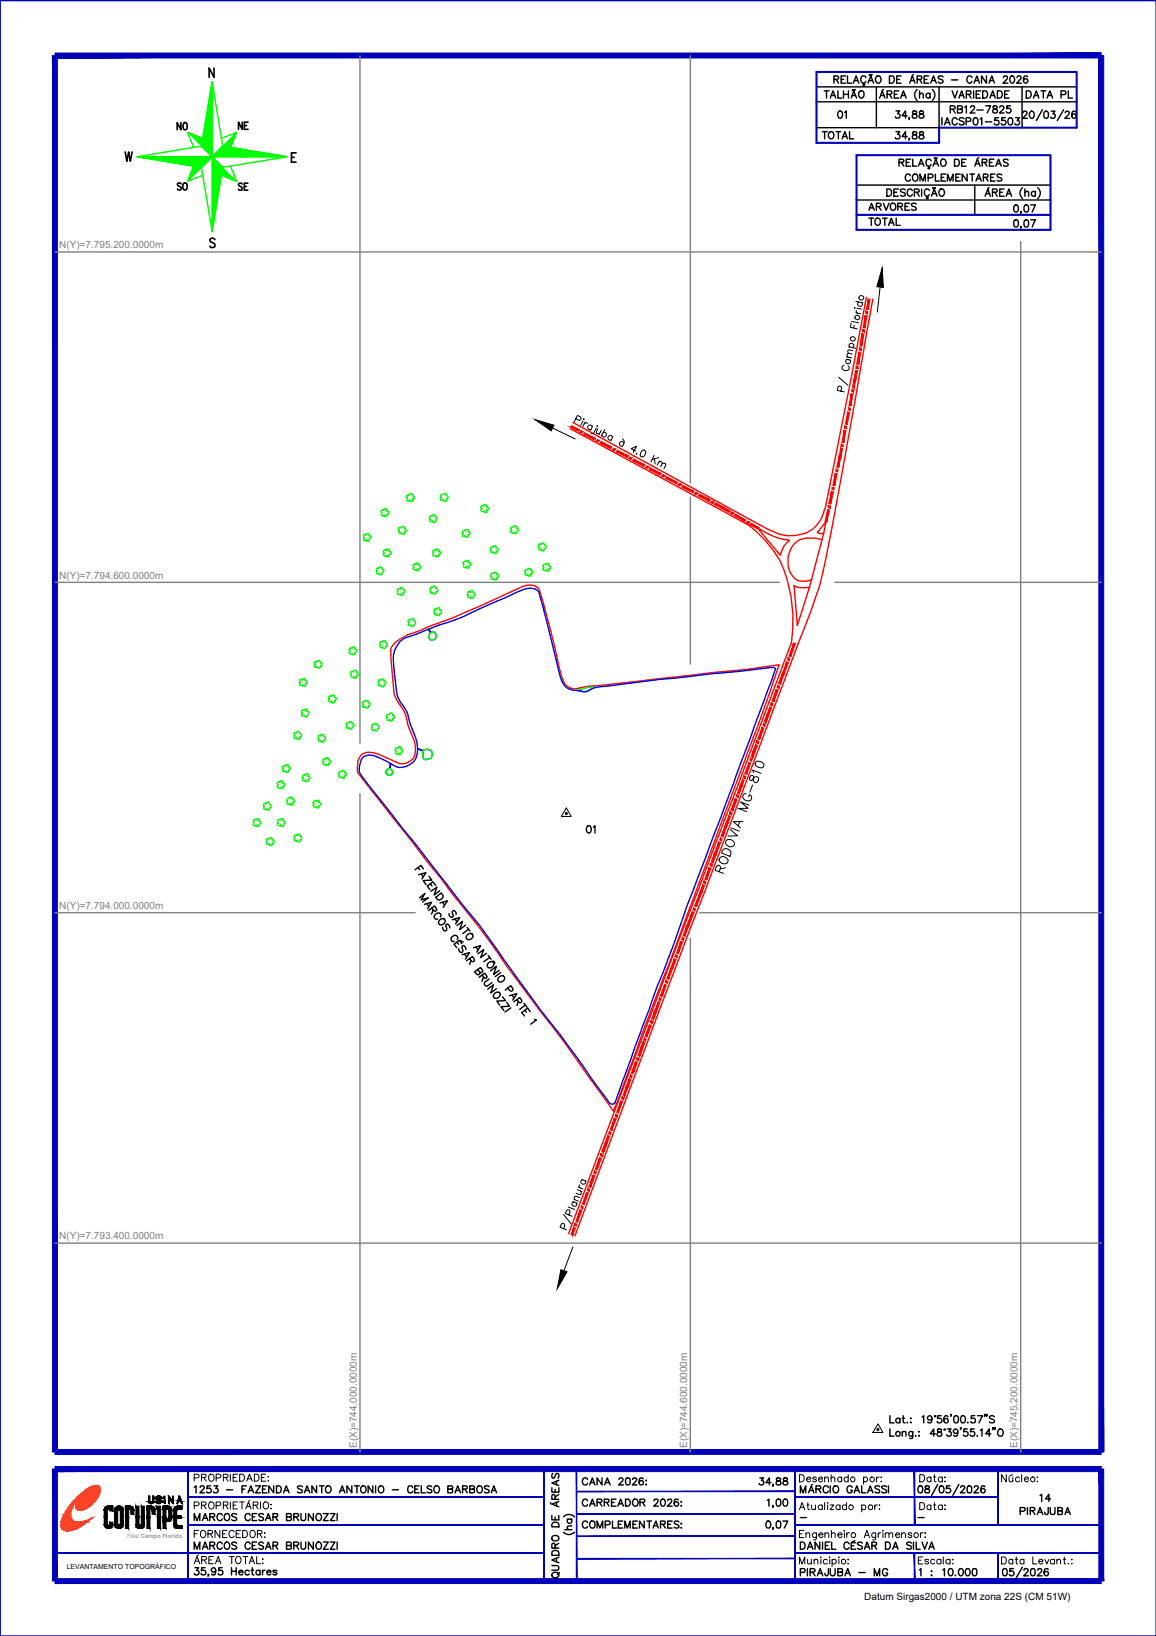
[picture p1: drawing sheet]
<svg xmlns="http://www.w3.org/2000/svg" width="210mm" height="297mm" viewBox="0 0 210 297" stroke-linecap="round" stroke-linejoin="round" font-family="sans-serif">
<defs><g id="words">
<g font-size="4.4">
<text x="42" y="24.7">NE</text>
<text x="21.5" y="30.3">W</text>
<text x="105.1" y="152.4">01</text>
</g>
<g font-size="4">
<text x="151" y="22.6">01</text>
<text x="31" y="24.7">NO</text>
<text x="31" y="35.6">SO</text>
<text x="42" y="35.6">SE</text>
<text x="156.6" y="42">TOTAL</text>
<text x="187.7" y="273.8">14</text>
</g>
<g font-size="2.6">
<text x="143.9" y="276.9">-</text>
<text x="165.5" y="276.9">-</text>
</g>
<g font-size="1.8" fill="#808080">
<text x="10.8" y="45.1">N(Y)=7.795.200.0000m</text>
<text x="10.8" y="105.1">N(Y)=7.794.600.0000m</text>
<text x="10.8" y="165">N(Y)=7.794.000.0000m</text>
<text x="10.8" y="225">N(Y)=7.793.400.0000m</text>
<text x="64.8" y="262.9" transform="rotate(-90 64.8 262.9)">E(X)=744.000.0000m</text>
<text x="124.8" y="262.9" transform="rotate(-90 124.8 262.9)">E(X)=744.600.0000m</text>
<text x="184.7" y="262.9" transform="rotate(-90 184.7 262.9)">E(X)=745.200.0000m</text>
</g>
<text font-size="1.8" x="156.9" y="290.4">Datum Sirgas2000 / UTM zona 22S (CM 51W)</text>
<text font-size="1.3" x="12.1" y="284.9">LEVANTAMENTO TOPOGRÁFICO</text>
<text font-size="1.1" fill="#989898" x="23.1" y="279.2">Filial Campo Florido</text>
</g></defs>
<!-- layer: TEXTO_DIVERSOS -->
<g fill="none" stroke="#000" stroke-width=".18">
<path d="M154.6 58.7l-.2 .7 1.3 .3M154.6 58.4l1.3 .2M155.1 59.1l-.1 .4M155.2 55.9h.1zM155.4 56.8l.9 .2M155.4 54.7l1.3 .3M155.5 56.3v.3l.2 .3M155.6 56l.8 .1M156 54.8a.41 .41 0 0 0-.2 .6 .41 .41 0 0 0 .6 .1 .41 .41 0 0 0 .1-.6M159.8 52.1l-.5 4.6M100.3 77.7l4.1 2M104.5 76l.7 .3 .2-.1 .1-.4-.6-.4-.6 1.2"/>
<path d="M105.9 76.4l-.4 .8M106 76.1h.1zM106.3 76.7l-.5 .7M106.7 76.9l-.3-.1-.3 .1M107.5 77.5a.41 .41 0 0 0-.5-.3 .41 .41 0 0 0-.3 .6 .41 .41 0 0 0 .6 .2M107.6 77.4l-.4 .7M108.3 77.7l-.5 .9-.1 .2-.3-.1M108.4 77.3l.1 .1zM108.5 77.8l-.3 .8 .3 .2 .4-.1M109.2 78.1l-.4 .8M109.5 78.6a.41 .41 0 0 1 .6 .2 .41 .41 0 0 1-.3 .5 .41 .41 0 0 1-.5-.3M109.8 78l-.6 1.1"/>
<path d="M111.2 79.4a.41 .41 0 0 0-.5-.3 .41 .41 0 0 0-.3 .6 .41 .41 0 0 0 .6 .2M111.3 79.3l-.4 .7M113 79.7l.4 .4M152.3 68.5l1.7 1.5M152.7 71l.1-.7-.2-.2h-.3l-.3 .8 1.3 .2M153.3 66.3a.49 .49 0 0 0-.4 .5 .49 .49 0 0 0 .4 .5 .54 .54 0 0 0 .7-.1 .54 .54 0 0 0 0-.8M153.6 65.2l.9 .2M153.7 64.8l.9 .2M153.8 65.3a.42 .42 0 0 0-.1 .6 .42 .42 0 0 0 .6 .1 .42 .42 0 0 0 0-.7M154.1 63l1.3 .2M154.3 63a.4 .4 0 0 1 .1-.6 .4 .4 0 0 1 .5 .1 .4 .4 0 0 1-.1 .6M154.7 64.3l-.6-.1a.32 .32 0 0 0-.3 .4l.2 .2"/>
<path d="M154.9 63.7l-.8-.2-.2 .3 .2 .4M113.3 80.5a.41 .41 0 0 0-.5-.3 .41 .41 0 0 0-.3 .6 .41 .41 0 0 0 .6 .2M113.4 80.3l-.4 .8M115.4 81.9l-.8-.4 1-.5-.6 1.2M115.6 82.4l.1 .1M116.6 81.8l.2-.1a.43 .43 0 0 1 .5 .5l-.1 .3a.63 .63 0 0 1-.7 .5l-.1-.1a.75 .75 0 0 1 .2-1.1zM118.8 82.7l-.6 1.1M118.8 83.3l.2 .9M119.6 83.1l-1.2 .3M119.6 83.9l.4-.1 .3 .2-.3 .7M119.8 83.7l-.5 .7M120.2 84.2h.6l.1 .3-.3 .6"/>
<path d="M137.3 138.2a1.29 1.29 0 0 1 1.4 .6 .57 .57 0 0 1-.5 .6l-.4-.1a.73 .73 0 0 1-.6-.8zM102.8 146.7l.9 1.5h-1.8zM130.6 158.3l.2-.9-.3-.3-.4 .2-.3 .7 1.6 .6M130.7 155.8a.93 .93 0 0 1 1.5 .5 .81 .81 0 0 1-1 .5 .81 .81 0 0 1-.5-1zM131.4 154.2a.9 .9 0 0 1 1.3 .8l-.2 .5-1.5-.6zM131.7 157.6l-.9 .2M131.9 152.6a.85 .85 0 0 1 1-.1 .85 .85 0 0 1 .4 1 .93 .93 0 0 1-1.6-.6zM132.6 150.6l1.3 1.2h-1.7M132.7 150.3l1.5 .6M134.3 149.2l-.3 .7M134.9 149.2h-1.8l1.4 1.1M135.5 144.1a.61 .61 0 0 0-.6 .5 .61 .61 0 0 0 .4 .7l.3 .1a.59 .59 0 0 0 .9-.3 .59 .59 0 0 0-.4-.8l-.2 .4"/>
<path d="M136 146.2l-1.5-.6 1.3 1.2h-1.7l1.5 .5M136.4 140.8l-.3 .7 .3 .2h.1l.4-.4a.46 .46 0 0 1 .5-.3 .46 .46 0 0 1 .4 .5l-.3 .5a.49 .49 0 0 1-.6 0 .49 .49 0 0 1-.1-.5v-.4a.32 .32 0 0 0-.4-.3zM136.7 142.5l-.6 1.3M136.8 140.3l-.1-.5 1.5 .6M103.2 219.1l1.2 .5M104 218.2l.8 .3M104.2 218.2a.42 .42 0 0 0-.3 .6 .42 .42 0 0 0 .5 .2 .42 .42 0 0 0 .2-.6M104.2 217.7l.8 .4M104.9 216l.8 .4M105 215.5l.8 .4M105.2 217.5l-.8-.3a.4 .4 0 0 0 0 .6M105.2 215.1a.39 .39 0 0 0 .2 .6"/>
<path d="M105.5 216.3a.44 .44 0 0 1-.1 .6l-.8-.3M105.6 214.2l.8 .2M105.8 214.2a.41 .41 0 0 0-.3 .5 .41 .41 0 0 0 .5 .3 .41 .41 0 0 0 .3-.6M102.3 223.1l.2-.7-.4-.3-.4 .7 1.2 .5M102.3 220.5l1.5 1.8M103.3 220.6l.2-.7-.1-.2h-.3l-.4 .6 1.2 .5M104 226.4l-1.6 4.3"/>
<circle cx="155.7" cy="57.6" r=".42"/>
<circle cx="156.4" cy="54.1" r=".44"/>
<circle cx="154.9" cy="61.5" r=".42"/>
</g>
<g fill="#000" stroke="#000" stroke-width=".18">
<path d="M160.2 48.6l.2 3.6-1.2-.1zM97.2 76.2l3.4 1-.5 1zM101.9 230.5l1.1 .4-1.8 3.1z"/>
<path d="M102.7 147.7v.1l.1-.1zM102.8 147.7v.2zM102.8 147.7v.2z"/>
<path d="M102.7 147.6l.1 .1zM102.7 147.6l.1 .1z"/>
<path d="M102.8 147.7l.1 .1 .1-.1zM102.8 147.7h.2zM102.8 147.6v.1z"/>
</g>
<!-- layer: TEXTO CONFRONTANTES -->
<g fill="none" stroke="#000" stroke-width=".25">
<path d="M75.9 157.5l.3 .4M76 158.8l1.3-.4-.7 1.2M76.5 158.7l.3 .5M76.9 157.8l-.5-.7-1 .8M77.9 159.1l.5 .7-1.6 .1 .5 .7M76.2 163l1-.8-.7 1.2 1.3-.4-1 .8M77 164.2l1.4-.4-.8 1.2M77.5 164.1l.4 .5M78.1 160.5l.3 .4M78.4 164.9l.5 .5h.2l.2-.2-.4-.7-1 .8M78.7 165.2l-.3 .8M79.1 160.8l-.5-.7-1 .8 .5 .6"/>
<path d="M79.1 162.9l1-.8 .3 .4a.67 .67 0 0 1-.2 .7 .67 .67 0 0 1-.8 .1zM79.8 167.1l.3-.2a.5 .5 0 0 1 .7 .1 .5 .5 0 0 1-.2 .7 .54 .54 0 0 1-.6 .2 .54 .54 0 0 1-.4-.6zM79.8 161.7l-1 .8 .5-1.4-1 .7M79.9 163.9l1.3-.3-.7 1.1M80 166.5a.47 .47 0 0 0-.1-.6 .47 .47 0 0 0-.6-.1l-.3 .2a.48 .48 0 0 0-.1 .6 .48 .48 0 0 0 .6 .3M80.3 163.9l.4 .4M80.4 168.3l-.1 .2a.5 .5 0 0 0 .8 .4v-.3l-.2-.6 .2-.2a.58 .58 0 0 1 .6 .7M81.5 165.9a.58 .58 0 0 0 .6 .7l.2-.2-.2-.7 .1-.3a.49 .49 0 0 1 .6 .6M82.1 167l1.4-.4-.8 1.2M82.6 166.9l.4 .5M83 171.1l.3 .3M83 170.5a.47 .47 0 0 0 0-.6 .47 .47 0 0 0-.7 0l-.2 .2a.47 .47 0 0 0-.2 .6 .47 .47 0 0 0 .6 .2"/>
<path d="M83.3 172.2l.1 .4a.39 .39 0 0 0 .6 .2l.1-.2-.2-.6v-.2l.2-.1 .3 .1 .2 .6M83.6 170.8l.5 .3M83.9 171.4l-.5-.7-.9 .7 .4 .7M83.9 173.3l1.4-.3-.8 1.1M84.4 173.3l.4 .4M84.5 168l-1 .8 .5-1.5-1 .7M84.8 169.7l.3-.1a.5 .5 0 0 1 .7 .1 .5 .5 0 0 1-.1 .7 .54 .54 0 0 1-.8 .2 .54 .54 0 0 1-.1-.9zM84.8 168.4l.5 .7M85.1 168.7l-1.1 .8M85.3 174l.5 .6 .3-.2v-.3l-.3-.4-1.1 .7M85.5 174.4l-.2 .7M86 172.1l1.3-.4-.7 1.2"/>
<path d="M86.4 172l.4 .5M86.7 176l.4 .5 .2 .1 .3-.1v-.4l-.4-.4-1 .7 .5 .6 .4-.1v-.4M87.5 177.1l.5 .5 .3-.1 .1-.2-.4-.6-1 .7M87.8 177.4l-.3 .8M88.3 173.1l-1 .7 .5-1.4-1 .8M88.6 174.9l.3-.2a.5 .5 0 0 1 .7 0 .5 .5 0 0 1-.1 .8l-.3 .2a.5 .5 0 0 1-.7-.1 .5 .5 0 0 1 .1-.7zM88.6 173.5l.6 .7M88.8 177.7l-.8 .8a.42 .42 0 0 0 .1 .4 .42 .42 0 0 0 .5 .1l.7-.6M88.9 173.8l-1.1 .8M89.5 174.5l.3 .1v.3M90.1 179.5l-1 .8 .5-1.5-1 .8M90.5 177.6a.62 .62 0 0 1 .6-.5 .62 .62 0 0 1 .6 .5 .66 .66 0 0 1-.6 .7 .66 .66 0 0 1-.7-.4z"/>
<path d="M90.6 176.2l-1 .7 .5-1.4-1 .8M90.9 176.6l-1 .7M92.2 179.4l.5 .5 .4-.1v-.4l-.3-.4-1.1 .8M89.7 180.5a.62 .62 0 0 1 .6-.4 .62 .62 0 0 1 .5 .4 .66 .66 0 0 1-.5 .7 .66 .66 0 0 1-.7-.4zM91.3 181l.5 .7-1.6 .1 .5 .7M92 182l.5 .7-1.5 .1 .5 .7M92.5 180.8l1.4-.4-.8 1.2M92.8 183l-1.1 .8M93 180.7l.3 .5M93.9 181.5l.5 .6 .3-.3v-.2l-.3-.5-1.1 .8M94.1 181.8l-.2 .8M95.1 182.1l.6 .8"/>
<path d="M95.3 183.4l.3 .4M95.4 182.5l-1 .8M96.3 183.7l-.5-.7-1.1 .8 .5 .7M97 185.1l.4 .1-1 .8"/>
</g>
<!-- layer: 0114001253 -->
<path d="M71.6 116.8l.3-.3a14.3 14.3 0 0 1 4.6-2.1 234.4 234.4 0 0 0 18.2-7.8 2.75 2.75 0 0 1 3.1 .2l.8 2.6 2.4 9.5a15 15 0 0 0 1.4 5 2.32 2.32 0 0 0 3.1 1l1.7-.3 22.9-2.6 5.6-.5 5.7-.8-3.6 10.6-26.4 70.4a621.7 621.7 0 0 0-17.7-24l-1.7-2.2a133.1 133.1 0 0 0-9.9-13.3l-2-2.7-14.7-18.6a2 2 0 0 1-.5-2.1 2.1 2.1 0 0 1 3-2.1l3.1 1.3a3.3 3.3 0 0 0 2.6 .6 2.23 2.23 0 0 0 1.8-2.4 6.1 6.1 0 0 0-.8-3.2l-.6-1.4-.1-.8a6 6 0 0 0-1.6-3.2 5.9 5.9 0 0 1-.9-3.7l-.4-5.1a1.95 1.95 0 0 1 .6-2z" fill="none" stroke="#f00" stroke-width=".25"/>
<!-- layer: ARVORE -->
<g fill="none" stroke="#0f0" stroke-width=".25">
<path d="M78.2 114.9a.72 .72 0 0 1 1 .3 .72 .72 0 0 1-.5 1l-.6-.1a.76 .76 0 0 1 .1-1.2zM76.8 136.3a.94 .94 0 0 1 1.6 .1 .94 .94 0 0 1-.6 1.4l-.2 .1a.53 .53 0 0 1-.8-.5zM104.6 125.3l2.2-.5h1.5l-.6 .2a2.75 2.75 0 0 1-2.6 .4z"/>
<circle cx="70.7" cy="140.2" r=".62"/>
</g>
<!-- layer: ESTRADA -->
<g fill="#f00" stroke="#f00" stroke-width=".18">
<path d="M104.1 222.8l-.4 1.3 .3 .2zM104.1 222.8l.4 .2-.5 1.3z"/>
<path d="M104.4 222.1l-.1 .4 .3 .1zM104.4 222.1l.3 .1-.1 .4z"/>
<path d="M105.3 219.7l-.7 2.1 .3 .1zM105.3 219.7l.4 .1-.8 2.1z"/>
<path d="M105.6 219l-.1 .3 .3 .1zM105.6 219l.3 .1-.1 .3z"/>
<path d="M106.5 216.5l-.8 2.1 .3 .1zM106.5 216.5l.3 .1-.8 2.1z"/>
<path d="M106.8 215.8l-.2 .3 .4 .2zM106.8 215.8l.3 .1-.1 .4z"/>
<path d="M107.7 213.3l-.8 2.2 .3 .1zM107.7 213.3l.3 .2-.8 2.1z"/>
<path d="M107.9 212.6l-.1 .4 .4 .1zM107.9 212.6l.4 .2-.1 .3z"/>
<path d="M108.9 210.2l-.8 2.1 .3 .1zM108.9 210.2l.3 .1-.8 2.1z"/>
<path d="M109.1 209.5l-.1 .3 .3 .2zM109.1 209.5l.4 .1-.2 .4z"/>
<path d="M109.8 207.8l-.5 1.3 .3 .1zM109.8 207.8l.3 .1-.5 1.3zM110.4 206.2l-.6 1.6 .3 .1zM110.4 206.2l.3 .1-.6 1.6z"/>
<path d="M110.7 205.5l-.2 .4h.3zM110.7 205.5l.3 .1-.2 .3z"/>
<path d="M111.5 203l-.7 2.1 .3 .2zM111.5 203l.4 .1-.8 2.2z"/>
<path d="M111.8 202.3l-.1 .4 .3 .1zM111.8 202.3l.3 .1-.1 .4z"/>
<path d="M112.7 199.9l-.7 2.1 .3 .1zM112.7 199.9l.4 .1-.8 2.1z"/>
<path d="M113 199.2l-.1 .3 .3 .1zM113 199.2l.3 .1-.1 .3z"/>
<path d="M113.7 197.2l-.5 1.6 .3 .2zM113.7 197.2l.4 .1-.6 1.7z"/>
<path d="M114.2 195.9l-.5 1.3 .4 .1zM114.2 195.9l.4 .1-.5 1.3z"/>
<path d="M114.5 195.2l-.1 .4 .3 .1zM114.5 195.2l.3 .1-.1 .4z"/>
<path d="M115.4 192.7l-.8 2.1 .4 .2zM115.4 192.7l.3 .2-.7 2.1z"/>
<path d="M115.7 192.1l-.1 .3 .3 .1zM115.7 192.1l.3 .1-.1 .3z"/>
<path d="M116.3 190.4l-.5 1.3 .4 .1zM116.3 190.4l.3 .1-.4 1.3zM116.8 189.2l-.5 1.2 .3 .1zM116.8 189.2l.3 .1-.5 1.2z"/>
<path d="M117 188.5l-.1 .3 .3 .2zM117 188.5l.3 .1-.1 .4z"/>
<path d="M117.9 186l-.8 2.1 .4 .1zM117.9 186l.4 .2-.8 2z"/>
<path d="M118.2 185.3l-.1 .4 .3 .1zM118.2 185.3l.3 .1-.1 .4z"/>
<path d="M118.8 183.8l-.5 1.2 .4 .1zM118.8 183.8l.3 .1-.4 1.2zM119.5 181.9l-.7 1.9 .3 .1zM119.5 181.9l.3 .1-.7 1.9z"/>
<path d="M119.8 181.2l-.2 .4 .3 .1zM119.8 181.2l.3 .1-.2 .4z"/>
<path d="M120.7 178.7l-.8 2.1 .3 .2zM120.7 178.7l.3 .1-.8 2.2z"/>
<path d="M120.9 178l-.1 .4 .4 .1zM120.9 178l.4 .2-.1 .3z"/>
<path d="M121.8 175.8l-.7 1.9 .3 .1zM121.8 175.8l.3 .2-.7 1.8z"/>
<path d="M122.4 174.1l-.6 1.7 .3 .2zM122.4 174.1l.4 .1-.7 1.8z"/>
<path d="M122.7 173.4l-.1 .3 .3 .1zM122.7 173.4l.3 .1-.1 .3z"/>
<path d="M123.6 170.9l-.7 2.1 .2 .2zM123.6 170.9l.4 .2-.9 2.1z"/>
<path d="M123.9 170.2l-.2 .4 .4 .1zM123.9 170.2l.3 .1-.1 .4z"/>
<path d="M124.7 168.1l-.7 1.8 .3 .1zM124.7 168.1l.3 .2-.7 1.7z"/>
<path d="M125.7 165.6l-1 2.5 .3 .2zM125.7 165.6l.3 .1-1 2.6z"/>
<path d="M126 164.9l-.2 .3 .4 .1zM126 164.9l.3 .1-.1 .3z"/>
<path d="M127.1 162l-1 2.5 .3 .1zM127.1 162l.3 .1-1 2.5zM127.6 160.7l-.5 1.3 .3 .1zM127.6 160.7l.3 .1-.5 1.3z"/>
<path d="M127.8 160l-.1 .3 .4 .1zM127.8 160l.4 .1-.1 .3z"/>
<path d="M128.8 157.5l-.8 2.1 .3 .2zM128.8 157.5l.3 .1-.8 2.2z"/>
<path d="M129 156.8l-.1 .4 .3 .1zM129 156.8l.4 .1-.2 .4z"/>
<path d="M129.7 155.2l-.5 1.2 .3 .2zM129.7 155.2l.3 .1-.5 1.3zM130.5 152.9l-.8 2.3 .3 .1zM130.5 152.9l.4 .1-.9 2.3z"/>
<path d="M130.8 152.1l-.1 .4 .3 .1zM130.8 152.1l.3 .2-.1 .3z"/>
<path d="M131.8 149.5l-.9 2.3 .4 .1zM131.8 149.5l.3 .1-.8 2.3z"/>
<path d="M132.3 148.2l-.5 1.3 .3 .1zM132.3 148.2l.3 .1-.5 1.3z"/>
<path d="M132.6 147.4l-.1 .4 .3 .1zM132.6 147.4l.3 .2-.1 .3z"/>
<path d="M133.5 145l-.8 2.1 .4 .1zM133.5 145l.4 .1-.8 2.1z"/>
<path d="M133.8 144.3l-.2 .3 .4 .2zM133.8 144.3l.3 .1-.1 .4z"/>
<path d="M134.4 142.6l-.5 1.4 .3 .1zM134.4 142.6l.3 .1-.5 1.4z"/>
<path d="M134.8 141.5l-.4 1.1 .3 .1zM134.8 141.5l.3 .2-.4 1z"/>
<path d="M135.1 140.9l-.1 .3 .3 .1zM135.1 140.9l.3 .1-.1 .3z"/>
<path d="M136 138.4l-.8 2.1 .4 .1zM136 138.4l.3 .1-.7 2.1z"/>
<path d="M136.3 137.7l-.2 .3 .3 .2zM136.3 137.7l.3 .1-.2 .4z"/>
<path d="M136.8 136.3l-.4 1.1 .3 .1zM136.8 136.3l.3 .1-.4 1.1zM137.2 135.2l-.4 1.1 .3 .1zM137.2 135.2l.3 .1-.4 1.1z"/>
<path d="M137.5 134.5l-.2 .4 .4 .1zM137.5 134.5l.3 .1-.1 .4z"/>
<path d="M138.4 132.1l-.8 2.1 .3 .1zM138.4 132.1l.3 .1-.8 2.1z"/>
<path d="M138.6 131.3l-.1 .4 .4 .1zM138.6 131.3l.4 .2-.1 .3z"/>
<path d="M139.2 129.9l-.4 1.1 .3 .1zM139.2 129.9l.3 .2-.4 1zM139.8 128.3l-.6 1.6 .3 .2zM139.8 128.3l.3 .2-.6 1.6z"/>
<path d="M140 127.6l-.1 .4 .4 .1zM140 127.6l.4 .1-.1 .4z"/>
<path d="M141 125.2l-.8 2.1 .3 .1zM141 125.2l.3 .1-.8 2.1z"/>
<path d="M141.2 124.5l-.1 .3 .3 .2zM141.2 124.5l.4 .1-.2 .4z"/>
<path d="M142 122.5l-.6 1.6 .3 .1zM142 122.5l.3 .1-.6 1.6z"/>
<path d="M142.8 120.2l-.8 2.3 .3 .1zM142.8 120.2l.4 .1-.9 2.3z"/>
<path d="M143.1 119.5l-.1 .3 .3 .1zM143.1 119.5l.3 .1-.1 .3z"/>
<path d="M144.1 116.7l-.8 2.4 .3 .1zM144.1 116.7l.3 .2-.8 2.3z"/>
<path d="M157.6 54.3v1.9l.4-1.9zM157.6 54.3v1.9h-.3z"/>
<path d="M157.2 56.5l.3 .5 .1-.4zM157.2 56.5l.3 .5-.3-.1z"/>
<path d="M157.1 57.3v2.2l.3-2.2zM157.1 57.3v2.2h-.4z"/>
<path d="M156.7 59.8l.2 .5 .1-.4zM156.7 59.8l.2 .5-.3-.1z"/>
<path d="M156.5 60.6v2.3l.4-2.3zM156.5 60.6v2.3l-.4-.1z"/>
<path d="M156.1 63.1l.2 .5 .1-.4zM156.1 63.1l.2 .5-.3-.1z"/>
<path d="M156 63.9l-.1 2.3 .4-2.2zM156 63.9l-.1 2.3-.4-.1z"/>
<path d="M155.5 66.5l.3 .4v-.4zM155.5 66.5l.3 .4h-.4z"/>
<path d="M155.4 67.2v2l.3-1.9zM155.4 67.2v2l-.4-.1z"/>
<path d="M155 69.1l.1 1.3 .3-1.2zM155 69.1l.1 1.3h-.3z"/>
<path d="M154.7 70.7l.3 .5 .1-.4zM154.7 70.7l.3 .5-.4-.1z"/>
<path d="M154.6 71.5l-.1 2.2 .4-2.2zM154.6 71.5l-.1 2.2h-.4z"/>
<path d="M154.1 74.1l.2 .4 .1-.4zM154.1 74.1l.2 .4-.3-.1z"/>
<path d="M153.9 74.8l-.1 2.3 .5-2.2zM153.9 74.8l-.1 2.3-.3-.1z"/>
<path d="M153.4 77.4l.3 .4 .1-.4zM153.4 77.4l.3 .4h-.4z"/>
<path d="M153.3 78.1l-.1 2.3 .4-2.2zM153.3 78.1l-.1 2.3-.3-.1z"/>
<path d="M152.8 80.7l.2 .4 .1-.3zM152.8 80.7l.2 .4h-.3z"/>
<path d="M152.7 81.4v1.3l.3-1.2zM152.7 81.4v1.3h-.3zM152.4 82.7l-.1 2.2 .4-2.2zM152.4 82.7l-.1 2.2-.4-.1z"/>
<path d="M151.8 85.2l.3 .4 .1-.4zM151.8 85.2l.3 .4-.3-.1z"/>
<path d="M151.7 85.9l-.1 2.3 .4-2.2zM151.7 85.9l-.1 2.3-.4-.1z"/>
<path d="M151.1 88.5l.3 .4 .1-.4zM151.1 88.5l.3 .4-.4-.1z"/>
<path d="M151 89.2l-.2 2.3 .5-2.2zM151 89.2l-.2 2.3-.3-.1z"/>
<path d="M150.4 91.8l.3 .4v-.4zM150.4 91.8l.3 .4-.3-.1z"/>
<path d="M150.3 92.5l-.1 2.2 .4-2.1zM150.3 92.5l-.1 2.2-.4-.1z"/>
<path d="M103.8 77.3l-.2 .3 1.6 .4zM103.6 77.6l1.6 .4-.2 .3z"/>
<path d="M105.5 78.2l-.2 .3 .5-.2zM105.3 78.5l.5-.2-.1 .4z"/>
<path d="M106.1 78.6l-.1 .3 2.1 .7zM106 78.9l2.1 .7-.2 .3z"/>
<path d="M108.5 79.8l-.2 .3 .5-.1zM108.3 80.1l.5-.1-.2 .2z"/>
<path d="M109.1 80.1l-.1 .4 2.1 .7zM109 80.5l2.1 .7-.2 .3z"/>
<path d="M111.4 81.4l-.1 .3 .5-.1zM111.3 81.7l.5-.1-.2 .3z"/>
<path d="M112.1 81.7l-.2 .3 2.2 .8zM111.9 82l2.2 .8-.2 .3z"/>
<path d="M114.4 83l-.1 .3 .4-.2zM114.3 83.3l.4-.2-.1 .4z"/>
<path d="M115.1 83.3l-.2 .3 2.2 .8zM114.9 83.6l2.2 .8-.2 .3z"/>
<path d="M117.4 84.6l-.2 .3 .5-.2zM117.2 84.9l.5-.2-.1 .3z"/>
<path d="M118 84.9l-.1 .3 2.1 .8zM117.9 85.2l2.1 .8-.2 .3z"/>
<path d="M120.4 86.1l-.2 .4 .5-.2zM120.2 86.5l.5-.2-.2 .3z"/>
<path d="M121 86.5l-.1 .3 2.1 .8zM120.9 86.8l2.1 .8-.1 .3z"/>
<path d="M123.3 87.7l-.2 .3 .6-.1zM123.1 88l.6-.1-.2 .4z"/>
<path d="M124 88.1l-.2 .3 2.2 .8zM123.8 88.4l2.2 .8-.2 .3z"/>
<path d="M126.3 89.4l-.1 .2 .4-.1zM126.2 89.6l.4-.1-.2 .3z"/>
<path d="M127 89.7l-.2 .3 2.1 .7zM126.8 90l2.1 .7-.1 .4z"/>
<path d="M129.3 90.9l-.2 .4 .5-.2zM129.1 91.3l.5-.2-.1 .3z"/>
<path d="M129.9 91.3l-.1 .3 1.5 .4zM129.8 91.6l1.5 .4-.2 .3z"/>
<path d="M131.3 92l-.2 .3 1.4 .4zM131.1 92.3l1.4 .4-.2 .3z"/>
<path d="M132.8 92.9l-.1 .3 .5-.1zM132.7 93.2l.5-.1-.2 .3z"/>
<path d="M133.5 93.3l-.2 .3 2.1 .8zM133.3 93.6l2.1 .8-.1 .3z"/>
<path d="M135.8 94.6l-.2 .3 .5-.1zM135.6 94.9l.5-.1-.2 .3z"/>
<path d="M136.4 95l-.2 .3 1.4 .4zM136.2 95.3l1.4 .4-.1 .3z"/>
</g>
<path d="M155 69.1l.4 .1M131.3 92l-.2 .3M149.8 94.6l.4 .1M142 122.5l.3 .1M131.8 149.5l.3 .1M134.4 142.6l.3 .1M121.8 175.8l.3 .2M124.7 168.1l.3 .2M113.7 197.2l.4 .1" fill="none" stroke="#f00" stroke-width=".18"/>
<path d="M157.3 54l-2.7 14.6-4.7 23.4a6.1 6.1 0 0 1-6.9 5.3l-1.4-.3-2.3-1-35.3-19.3M158.5 54.3l-1.1 6a1552.9 1552.9 0 0 1-7.6 42l-.9 3.9-1.8 5.1-21.7 57.1-21 56M103.5 77.8l32.5 17.6a19.1 19.1 0 0 1 7.6 12.9l.4 3.2-.1 2.8-.2 2.3-40.4 107.4M137.5 95.9a13.5 13.5 0 0 0 5.9 2.2 3.9 3.9 0 0 0-1.7 2.7zM149.3 98a4.7 4.7 0 0 0-5.2 .8 4.7 4.7 0 0 0 .4 6.4 2.99 2.99 0 0 0 2.9 0M149.6 96.8l-2.6 9.8M150 94.7l-.4 2.1-.6 .1-.6-.2zM144.2 106.4a4.3 4.3 0 0 0 2.8 .2l-2.2 7z" fill="none" stroke="#f00" stroke-width=".25"/>
<!-- layer: 0114001253001 -->
<path d="M72.6 116.5a3 3 0 0 1 1.8-.9l3.5-1.4 .3 .7-.2 .3a.61 .61 0 0 0 .3 1 .72 .72 0 0 0 1-.7 .72 .72 0 0 0-.9-.7l-.2 .1-.3-.7 1.9-.7a38.9 38.9 0 0 0 7.7-3.2l6.6-2.9a3.2 3.2 0 0 1 3.4-.3l.4 .5 3.4 13.6a7.1 7.1 0 0 0 1 2.9 2.46 2.46 0 0 0 2.3 1.2l.5 .1a2.49 2.49 0 0 0 2.6-.4l1.2-.3a918.8 918.8 0 0 1 31.6-3.5l.3 .2-.7 2.2-9.5 25.4-5.9 15.5-2.3 6.8-3.1 7.8-7.6 21.1a.61 .61 0 0 1-1 0l-2.2-2.9a314 314 0 0 0-11.7-15.7l-6.9-9.7a69.8 69.8 0 0 0-5.8-7.4l-18.6-23.9a3.2 3.2 0 0 1 .5-3.2 2.68 2.68 0 0 1 2.7 .1l2.2 1.1-.1 1a.59 .59 0 0 0-.6 .3 .59 .59 0 0 0 0 .6 .66 .66 0 0 0 1.1-.2l-.1-.4-.4-.3 .1-1a3 3 0 0 0 3.4 .3 3 3 0 0 0 1.5-3l1 .4v.7a.74 .74 0 0 0 .4 .9 1.01 1.01 0 0 0 1.1-.4 1.01 1.01 0 0 0 0-1.2 1.08 1.08 0 0 0-1.5 0l-1-.4a9.2 9.2 0 0 0-1.1-4l-.9-2.8-1.3-2.1a4.6 4.6 0 0 1-.6-2.2l-.5-4.8a4.7 4.7 0 0 1 1.2-3.5z" fill="none" stroke="#00f" stroke-width=".25"/>
<!-- layer: MATO -->
<g fill="none" stroke="#0f0" stroke-width=".25">
<path d="M66.1 97.1h.4a.29 .29 0 0 1 .3-.3 .29 .29 0 0 1 .2 .5l.4 .1-.1 .3-.3 .2 .1 .1a.28 .28 0 0 1-.3 .3 .28 .28 0 0 1-.3-.3l-.3 .2-.2-.3 .2-.3-.2-.3zM69.7 93.5a.3 .3 0 0 0 .3 .3 .3 .3 0 0 0 .3-.3l-.1-.2 .3-.1 .1-.3-.4-.1 .1-.2a.3 .3 0 0 0-.3-.2 .3 .3 0 0 0-.3 .3 .28 .28 0 0 0-.4 0 .28 .28 0 0 0 0 .4v.1a.29 .29 0 0 0 0 .4 .29 .29 0 0 0 .4-.1M72.9 96.7a.3 .3 0 0 0 .3 .3 .3 .3 0 0 0 .3-.2l-.1-.3h.3v-.3l-.3-.2v-.2a.3 .3 0 0 0-.3-.2 .3 .3 0 0 0-.2 .3 .27 .27 0 0 0-.5 0 .27 .27 0 0 0 .2 .4 .29 .29 0 0 0-.2 .4 .29 .29 0 0 0 .5 .1M74.4 90.8a.28 .28 0 0 0 .2 .3 .28 .28 0 0 0 .3-.3v-.2l.3-.1v-.3l-.3-.1v-.2a.28 .28 0 0 0-.3-.3 .28 .28 0 0 0-.3 .3 .27 .27 0 0 0-.4 .1 .27 .27 0 0 0 .1 .4 .3 .3 0 0 0-.1 .4 .3 .3 0 0 0 .5 0M78 93.8l.2-.2 .3 .1a.28 .28 0 0 1 .3-.3 .28 .28 0 0 1 .2 .4l.3 .2 .1 .2-.4 .2 .1 .2a.28 .28 0 0 1-.3 .3 .28 .28 0 0 1-.3-.3l-.3 .1-.2-.1v-.2l.2-.2-.2-.2zM80.1 89.9l.1-.1 .3 .1a.29 .29 0 0 1 .3-.3 .29 .29 0 0 1 .2 .4l.4 .2-.1 .3-.3 .1 .1 .1a.28 .28 0 0 1-.3 .3 .28 .28 0 0 1-.3-.3l-.3 .2-.1-.2-.1-.2 .2-.2-.2-.3zM84 96.4l.3-.1 .2 .1a.28 .28 0 0 1 .2-.3 .28 .28 0 0 1 .3 .3v.1h.2l.1 .4-.3 .2v.2a.28 .28 0 0 1-.2 .3 .28 .28 0 0 1-.3-.3l-.1 .1a.3 .3 0 0 1-.4-.2 .3 .3 0 0 1 .2-.4l-.3-.1zM87.3 91.9l.2-.1 .3 .1a.29 .29 0 0 1 .4-.3 .29 .29 0 0 1 .1 .4l.4 .2-.1 .3-.3 .1 .1 .2a.28 .28 0 0 1-.3 .2 .28 .28 0 0 1-.3-.2l-.3 .1-.1-.1-.1-.2 .2-.2-.2-.2zM89.1 99.4l.1-.1h.3a.29 .29 0 0 1 .4-.2 .29 .29 0 0 1 .2 .4l.3 .1v.4l-.3 .1 .1 .2a.3 .3 0 0 1-.3 .2 .3 .3 0 0 1-.3-.3l-.1 .2a.3 .3 0 0 1-.4-.2 .3 .3 0 0 1 .1-.4l-.1-.2zM92.8 95.7h.4a.3 .3 0 0 1 .4-.2 .3 .3 0 0 1 .2 .4l.3 .1v.4l-.3 .1v.2a.28 .28 0 0 1-.3 .2 .28 .28 0 0 1-.2-.3l-.2 .2a.3 .3 0 0 1-.3-.2 .3 .3 0 0 1 .1-.4l-.1-.2zM97.8 98.9l.2-.2 .3 .2a.29 .29 0 0 1 .3-.3 .29 .29 0 0 1 .2 .4l.3 .1v.4l-.3 .1v.2a.28 .28 0 0 1-.2 .2 .28 .28 0 0 1-.3-.3l-.1 .2a.3 .3 0 0 1-.4-.2 .3 .3 0 0 1 .2-.4l-.3-.3zM63.5 117.8l.2-.2 .2 .2a.29 .29 0 0 1 .3-.3 .29 .29 0 0 1 .2 .4l.4 .1-.1 .3-.3 .1 .1 .2a.28 .28 0 0 1-.3 .3 .28 .28 0 0 1-.3-.3l-.1 .1a.3 .3 0 0 1-.4-.1 .3 .3 0 0 1 .2-.4l-.2-.2z"/>
<path d="M68.4 103.2l.1-.1 .3 .1a.29 .29 0 0 1 .3-.3 .29 .29 0 0 1 .2 .5l.4 .1-.1 .3-.3 .1 .1 .2a.28 .28 0 0 1-.3 .3 .28 .28 0 0 1-.3-.3l-.1 .1a.3 .3 0 0 1-.4-.2 .3 .3 0 0 1 .2-.3l-.2-.2zM69.5 117.5a.28 .28 0 0 1-.5 0 .28 .28 0 0 1 .2-.5 .28 .28 0 0 1-.2-.4 .28 .28 0 0 1 .5 0 .28 .28 0 0 1 .2-.3 .28 .28 0 0 1 .3 .3v.1h.2l.2 .4-.4 .2 .1 .2a.28 .28 0 0 1-.3 .3 .28 .28 0 0 1-.3-.3M70.1 100.8a.28 .28 0 0 0 .3 .3 .28 .28 0 0 0 .3-.2v-.2h.2l.1-.2-.1-.3-.3-.1 .1-.2a.28 .28 0 0 0-.3-.2 .28 .28 0 0 0-.3 .3 .28 .28 0 0 0-.5 0 .28 .28 0 0 0 .2 .4l-.2 .2v.3h.5M72.2 107h.4a.28 .28 0 0 1 .3-.3 .28 .28 0 0 1 .3 .2v.2l.3 .2-.1 .3h-.2v.3a.3 .3 0 0 1-.3 .2 .3 .3 0 0 1-.3-.2 .28 .28 0 0 1-.4 0 .28 .28 0 0 1 .1-.5l-.2-.1zM74.1 112.6l.2-.1 .3 .1a.28 .28 0 0 1 .3-.3 .28 .28 0 0 1 .2 .4l.4 .2-.1 .3-.3 .1 .1 .2a.28 .28 0 0 1-.3 .2 .28 .28 0 0 1-.3-.2l-.4 .1-.1-.3 .2-.2-.2-.2zM75 102.5l.3-.1 .2 .1a.28 .28 0 0 1 .2-.3 .28 .28 0 0 1 .3 .3v.1l.4 .2-.1 .3-.3 .1 .1 .2a.28 .28 0 0 1-.3 .3 .28 .28 0 0 1-.3-.3l-.1 .1a.3 .3 0 0 1-.4-.2 .3 .3 0 0 1 .2-.4h-.1zM78.1 106.8l.2-.2 .3 .1a.28 .28 0 0 1 .3-.3 .28 .28 0 0 1 .3 .3l-.1 .2h.2l.2 .3-.3 .2v.2a.28 .28 0 0 1-.3 .3 .28 .28 0 0 1-.2-.3l-.2 .1a.3 .3 0 0 1-.3-.1 .3 .3 0 0 1 .1-.4l-.2-.2zM79.1 100.8a.28 .28 0 0 0 .3 .3 .28 .28 0 0 0 .3-.2l-.1-.2h.2l.2-.2v-.3l-.4-.1 .1-.2a.3 .3 0 0 0-.3-.2 .3 .3 0 0 0-.3 .3 .27 .27 0 0 0-.5 0 .27 .27 0 0 0 .2 .4 .29 .29 0 0 0-.1 .4 .29 .29 0 0 0 .4 .1M79.3 111.5a.28 .28 0 0 0 .3 .3 .28 .28 0 0 0 .3-.3l-.1-.2h.3l.1-.1-.1-.3-.3-.1 .1-.2a.3 .3 0 0 0-.3-.3 .3 .3 0 0 0-.3 .3 .27 .27 0 0 0-.4 .1 .27 .27 0 0 0 .1 .4 .29 .29 0 0 0-.1 .4 .29 .29 0 0 0 .4 0M84.2 102.1l.2-.2 .2 .2a.28 .28 0 0 1 .2-.3 .28 .28 0 0 1 .3 .2v.2l.4 .1-.1 .3-.3 .1 .1 .2a.28 .28 0 0 1-.3 .3 .28 .28 0 0 1-.3-.3l-.1 .1a.3 .3 0 0 1-.4-.1 .3 .3 0 0 1 .2-.4l-.2-.3zM85 107.5l.3-.1 .1 .2a.28 .28 0 0 1 .2-.3 .28 .28 0 0 1 .3 .2v.2h.2l.2 .3-.4 .2 .1 .2a.28 .28 0 0 1-.3 .3 .28 .28 0 0 1-.3-.3l-.1 .1a.3 .3 0 0 1-.4-.1 .3 .3 0 0 1 .2-.4l-.2-.2zM89.2 104.2l.1-.1 .3 .1a.29 .29 0 0 1 .4-.3 .29 .29 0 0 1 .2 .4l.3 .2v.3l-.3 .1v.2a.28 .28 0 0 1-.3 .2 .28 .28 0 0 1-.2-.2l-.3 .1-.2-.1v-.3l.1-.2-.1-.1z"/>
<path d="M95.4 103.5l.2-.1 .2 .1a.29 .29 0 0 1 .4-.3 .29 .29 0 0 1 .2 .4l.3 .1-.1 .4-.2 .1v.2a.3 .3 0 0 1-.3 .2 .3 .3 0 0 1-.3-.3l-.1 .2a.3 .3 0 0 1-.4-.2 .3 .3 0 0 1 .2-.4l-.2-.2zM99.1 103.4l-.1 .2a.3 .3 0 0 1-.4-.2 .3 .3 0 0 1 .2-.4 .29 .29 0 0 1-.2-.4 .29 .29 0 0 1 .5 0 .28 .28 0 0 1 .3-.3 .28 .28 0 0 1 .3 .3l-.1 .1h.2l.2 .4-.4 .2 .1 .2a.28 .28 0 0 1-.3 .2 .28 .28 0 0 1-.3-.3M51.4 139.1h.4a.28 .28 0 0 1 .3-.3 .28 .28 0 0 1 .3 .3l-.1 .2h.2l.2 .3-.3 .2v.2a.28 .28 0 0 1-.3 .2 .28 .28 0 0 1-.2-.2 .3 .3 0 0 1-.5 .1 .3 .3 0 0 1 0-.5h.1l-.2-.2zM53.4 133.1l.2-.1 .2 .1a.29 .29 0 0 1 .4-.3 .29 .29 0 0 1 .2 .4l.3 .2v.3l-.3 .1 .1 .2a.31 .31 0 0 1-.3 .2 .31 .31 0 0 1-.3-.2 .28 .28 0 0 1-.5 0 .28 .28 0 0 1 .2-.5l-.2-.1zM54.8 129.1l.1-.2 .3 .1a.28 .28 0 0 1 .4-.3 .28 .28 0 0 1 .2 .4l.3 .2v.3l-.3 .1v.2a.28 .28 0 0 1-.2 .3 .28 .28 0 0 1-.3-.3l-.4 .1-.1-.3 .1-.2-.2-.2zM54.9 124.3a.28 .28 0 0 0 .3 .3 .28 .28 0 0 0 .3-.2v-.3h.2l.1-.1-.1-.3-.3-.1 .1-.2a.28 .28 0 0 0-.3-.2 .28 .28 0 0 0-.3 .3 .28 .28 0 0 0-.4 0 .28 .28 0 0 0 .1 .4 .3 .3 0 0 0-.1 .4 .3 .3 0 0 0 .4 .1M57.6 121.1a.3 .3 0 0 0 .3 .3 .3 .3 0 0 0 .3-.3l-.1-.2 .3-.1 .1-.3-.4-.2 .1-.1a.3 .3 0 0 0-.4-.3 .3 .3 0 0 0-.2 .3 .27 .27 0 0 0-.5 0 .27 .27 0 0 0 .2 .4 .29 .29 0 0 0-.1 .5 .29 .29 0 0 0 .4 0M57.8 133.6l.3-.1 .2 .1a.29 .29 0 0 1 .3-.3 .29 .29 0 0 1 .2 .5l.3 .1v.3l-.3 .1 .1 .2a.3 .3 0 0 1-.3 .3 .3 .3 0 0 1-.3-.3l-.1 .1a.3 .3 0 0 1-.4-.2 .3 .3 0 0 1 .2-.3l-.2-.2zM59.2 138.7a.28 .28 0 0 0 .2 .3 .28 .28 0 0 0 .3-.2v-.3h.2l.1-.1v-.3l-.4-.1 .1-.2a.28 .28 0 0 0-.3-.2 .28 .28 0 0 0-.3 .3 .28 .28 0 0 0-.4 0 .28 .28 0 0 0 .1 .4 .29 .29 0 0 0-.1 .4 .29 .29 0 0 0 .5 .1M59.7 126.5l.2-.1 .3 .1a.28 .28 0 0 1 .2-.3 .28 .28 0 0 1 .3 .2v.2l.3 .1v.4l-.3 .1v.2a.28 .28 0 0 1-.2 .2 .28 .28 0 0 1-.3-.3l-.1 .2a.3 .3 0 0 1-.4-.2 .3 .3 0 0 1 .2-.4l-.3-.3zM62.9 131.3l.2-.1 .3 .1a.28 .28 0 0 1 .3-.3 .28 .28 0 0 1 .2 .4l.4 .2-.1 .3-.3 .1 .1 .2a.28 .28 0 0 1-.3 .2 .28 .28 0 0 1-.3-.2h-.4l-.1-.3 .2-.2-.2-.1zM64.2 122.8a.28 .28 0 0 0 .3 .3 .28 .28 0 0 0 .3-.2l-.1-.2 .3-.1 .1-.3-.4-.2v-.2a.28 .28 0 0 0-.3-.2 .28 .28 0 0 0-.2 .3 .29 .29 0 0 0-.5 0 .29 .29 0 0 0 .2 .5l-.2 .1v.3l.2 .1 .3-.1"/>
<path d="M65.8 127.5l.2-.2 .3 .2a.28 .28 0 0 1 .2-.3 .28 .28 0 0 1 .3 .2v.2l.4 .1-.1 .3-.3 .1 .1 .2a.28 .28 0 0 1-.3 .3 .28 .28 0 0 1-.3-.3l-.1 .1a.3 .3 0 0 1-.4-.1 .3 .3 0 0 1 .2-.4l-.1-.1zM67.5 131.6l.1-.1 .3 .1a.3 .3 0 0 1 .4-.3 .3 .3 0 0 1 .2 .5l.3 .1v.3l-.3 .1v.2a.28 .28 0 0 1-.3 .2 .28 .28 0 0 1-.2-.2l-.1 .1a.3 .3 0 0 1-.4-.2 .3 .3 0 0 1 .1-.3l-.1-.2zM68.7 123.6l.1-.2 .4 .2a.28 .28 0 0 1 .2-.3 .28 .28 0 0 1 .3 .2v.2h.2l.2 .3-.4 .2 .1 .2a.28 .28 0 0 1-.3 .3 .28 .28 0 0 1-.3-.3l-.1 .1a.3 .3 0 0 1-.4-.1 .3 .3 0 0 1 .2-.4l-.2-.2zM70.7 130.6a.28 .28 0 0 0 .3 .3 .28 .28 0 0 0 .3-.2l-.1-.2h.3l.1-.2-.1-.3-.3-.1 .1-.2a.3 .3 0 0 0-.3-.2 .3 .3 0 0 0-.3 .3l-.3-.1-.2 .2 .2 .3-.2 .2 .1 .3 .1 .1 .3-.1M72.3 136.7a.28 .28 0 0 0 .3 .3 .28 .28 0 0 0 .3-.2l-.1-.2h.2l.2-.2-.1-.3-.3-.1v-.2a.28 .28 0 0 0-.3-.2 .28 .28 0 0 0-.2 .3 .28 .28 0 0 0-.5 0 .28 .28 0 0 0 .2 .4 .3 .3 0 0 0-.2 .5 .3 .3 0 0 0 .5 0M46 149l.1-.2 .4 .1a.28 .28 0 0 1 .3-.2 .28 .28 0 0 1 .2 .2v.2l.3 .1v.3l-.3 .1 .1 .2a.3 .3 0 0 1-.3 .3 .3 .3 0 0 1-.3-.3l-.1 .1a.3 .3 0 0 1-.4-.1 .3 .3 0 0 1 .1-.4l-.1-.2zM47.9 146h.4a.29 .29 0 0 1 .4-.3 .29 .29 0 0 1 .2 .4l.3 .1v.3l-.3 .1v.2a.28 .28 0 0 1-.2 .3 .28 .28 0 0 1-.3-.3l-.3 .2-.2-.2v-.2l.1-.2-.2-.3zM48.4 152.4l.2-.1 .3 .1a.29 .29 0 0 1 .3-.3 .29 .29 0 0 1 .2 .4l.3 .1v.4l-.3 .1 .1 .2a.3 .3 0 0 1-.3 .2 .3 .3 0 0 1-.3-.3l-.1 .2a.3 .3 0 0 1-.4-.2 .3 .3 0 0 1 .2-.4l-.2-.2zM50.4 142.1h.4a.29 .29 0 0 1 .4-.3 .29 .29 0 0 1 .2 .4l.3 .2-.1 .2-.2 .1v.2a.3 .3 0 0 1-.3 .3 .3 .3 0 0 1-.3-.3 .28 .28 0 0 1-.4 .1 .28 .28 0 0 1 .1-.5l-.2-.1zM50.9 149.8a.28 .28 0 0 0 .3 .3 .28 .28 0 0 0 .3-.3l-.1-.2h.2l.2-.2-.1-.3-.3-.1v-.1a.28 .28 0 0 0-.3-.3 .28 .28 0 0 0-.2 .3 .28 .28 0 0 0-.5 0 .28 .28 0 0 0 .2 .4 .3 .3 0 0 0-.1 .5 .3 .3 0 0 0 .4 0M52.6 145.9a.3 .3 0 0 0 .3 .3 .3 .3 0 0 0 .3-.3l-.1-.2 .3-.1 .1-.3-.4-.2 .1-.1a.3 .3 0 0 0-.3-.3 .3 .3 0 0 0-.3 .3 .27 .27 0 0 0-.5 0 .27 .27 0 0 0 .2 .4 .3 .3 0 0 0-.1 .5 .3 .3 0 0 0 .4 0M53.5 151.8l.2-.2 .2 .2a.28 .28 0 0 1 .3-.4 .28 .28 0 0 1 .3 .3l-.1 .2 .4 .1-.1 .3-.3 .1 .1 .2a.3 .3 0 0 1-.3 .3 .3 .3 0 0 1-.3-.3l-.1 .1a.3 .3 0 0 1-.4-.1 .3 .3 0 0 1 .2-.4l-.2-.2z"/>
<path d="M55.5 141.6a.28 .28 0 0 0 .2 .3 .28 .28 0 0 0 .3-.2v-.2h.2l.1-.2-.1-.3-.3-.1 .1-.2a.28 .28 0 0 0-.3-.2 .28 .28 0 0 0-.3 .3 .28 .28 0 0 0-.4 0 .28 .28 0 0 0 .1 .4 .29 .29 0 0 0-.1 .5 .29 .29 0 0 0 .5 0M56.9 145.6l.2-.2 .3 .2a.28 .28 0 0 1 .2-.3 .28 .28 0 0 1 .3 .2v.2l.3 .1 .1 .3-.4 .1 .1 .3a.28 .28 0 0 1-.3 .2 .28 .28 0 0 1-.3-.3l-.1 .1a.3 .3 0 0 1-.4-.1 .3 .3 0 0 1 .2-.4l-.2-.2zM61.6 140.2l.1-.1 .3 .1a.3 .3 0 0 1 .4-.3 .3 .3 0 0 1 .1 .4l.4 .1-.1 .4-.3 .1 .1 .2a.3 .3 0 0 1-.3 .2 .3 .3 0 0 1-.3-.3l-.1 .2a.3 .3 0 0 1-.4-.2 .3 .3 0 0 1 .2-.4l-.2-.2z"/>
</g>
<!-- layer: MARGEM -->
<path d="M0 .1h209.9v296.9h-209.9zM0 .1v296.9" fill="none" stroke="#0000b8" stroke-width=".25"/>
<g fill="#0000b8" stroke="#0000b8" stroke-width=".18">
<path d="M98.7 266.7l.1 20.1v-20.1zM98.7 266.7l.1 20.1h-.1z"/>
<path d="M10 281.9h88.8zM10 282l88.8-.1z"/>
<path d="M144.4 281.9h55.5zM144.4 282l55.5-.1z"/>
<path d="M34.1 276.8h64.7zM34.1 276.9l64.7-.1z"/>
<path d="M144.4 276.8h55.6zM144.4 276.9l55.6-.1z"/>
<path d="M34.1 271.8h64.7zM34.1 271.9l64.7-.1z"/>
<path d="M34.1 266.7l.1 20.3zM34.1 266.7l.1 20.3z"/>
<path d="M104.6 266.7l.1 20.1zM104.6 266.7l.1 20.1z"/>
<path d="M144.3 266.7l.1 20.1zM144.3 266.7l.1 20.1z"/>
<path d="M166 282l.1 5v-5zM166 282l.1 5h-.1z"/>
<path d="M181.2 282l.1 5zM181.2 282l.1 5z"/>
<path d="M144.4 271.8h36.8zM144.4 271.9l36.8-.1z"/>
<path d="M181.2 266.7l.1 10.2zM181.2 266.7l.1 10.2z"/>
<path d="M166 266.7v10.2h.1zM166 266.7h.1v10.2z"/>
<path d="M104.7 270.7h39.7zM104.7 270.8l39.7-.1z"/>
<path d="M104.7 274.8h39.7zM104.7 274.9l39.7-.1z"/>
<path d="M104.7 278.9h39.7zM104.7 279l39.7-.1z"/>
<path d="M104.7 282.9h39.7zM104.7 283l39.7-.1z"/>
<path d="M10 10.5h189.9v-.9zM10 9.6h189.9l-189.9 .9z"/>
<path d="M9.5 10.1l.9 253.5v-253.5zM9.5 10.1l.9 253.5h-.9z"/>
<path d="M10 263.2v.9l189.9-.9zM10 264.1l189.9-.9v.9z"/>
<path d="M199.5 10.1v253.5h.9zM199.5 10.1h.9v253.5z"/>
<path d="M199.5 266.7l.9 20.3v-20.3zM199.5 266.7l.9 20.3h-.9z"/>
<path d="M10 287.5h189.9v-.9zM10 286.6h189.9l-189.9 .9z"/>
<path d="M9.5 266.7v20.3h.9zM9.5 266.7h.9v20.3z"/>
<path d="M10 266.3v.9l189.9-.9zM10 267.2l189.9-.9v.9z"/>
<path d="M34.1 266.7l.1 20.2zM34.1 266.7l.1 20.2z"/>
</g>
<g fill="none" stroke="#000" stroke-width=".25">
<path d="M27.4 272.8h.1M27.4 273h.1M27.4 272.8l-.2-.2v-1h-.2v1l.2 .3 .2 .1M27.5 272.8l.2-.2v-1h.2v1l-.2 .3-.2 .1M35.3 270l.3-.2v1.2M35.3 276.1v-1.3l.5 1.3 .5-1.3v1.3M36.3 270.1l.1-.3h.4l.3 .4-.8 .8h.8M36.7 276.1l.6-1.3 .5 1.3M37 275.7h.5M38.1 275.4h.8v-.5l-.8-.1v1.3M38.2 269.8h-.6l-.1 .5a.46 .46 0 0 1 .7 0 .46 .46 0 0 1 0 .7 .46 .46 0 0 1-.7-.2M38.6 275.4l.4 .7"/>
<path d="M38.9 269.8h.6l-.3 .4a.44 .44 0 0 1 .3 .7 .44 .44 0 0 1-.8-.1M40.3 275.1a.48 .48 0 0 0-.5-.3 .48 .48 0 0 0-.4 .5v.3a.48 .48 0 0 0 .4 .5 .48 .48 0 0 0 .5-.3M41 274.9l.1-.1a.62 .62 0 0 1 .6 .7 .62 .62 0 0 1-.7 .5l-.3-.4 .1-.5zM41.1 270.5h1.1M43 275l-.4-.2-.5 .2 .1 .3 .6 .2 .2 .2-.2 .3-.2 .1-.5-.2M43.9 270.4h.5M44.7 269.8h-.8v1.2M45 271l.6-1.2 .5 1.2M45.3 270.6h.5M45.4 275.1a.48 .48 0 0 0-.5-.3 .48 .48 0 0 0-.4 .5v.3a.48 .48 0 0 0 .4 .5 .48 .48 0 0 0 .5-.3M45.8 275.4h.5M46.4 269.8h.9l-.9 1.2h.9"/>
<path d="M46.6 274.8h-.8v1.3h.8M46.6 280h-.8v1.3h.8M47.7 270.4h.4M47.8 275l-.3-.2-.5 .2v.2l.7 .3 .1 .2v.2l-.3 .2-.5-.2M48.2 276.1l.5-1.3 .5 1.3M48.4 275.7h.6M48.5 269.8h-.8v1.2h.8M49.6 275.4h.7v-.5l-.7-.1v1.3M49.7 269.8v1.2l-.9-1.2v1.2M50 275.4l.4 .7M50.2 269.8h.4a.68 .68 0 0 1 .5 .6 .68 .68 0 0 1-.5 .6h-.4zM51.5 271l.5-1.2 .5 1.2"/>
<path d="M51.7 270.6h.6M52 275.4h.8l.1-.3-.1-.2-.8-.1v1.3l.8-.1 .1-.3-.3-.3M53.3 275.4h.8l.1-.3-.1-.2-.8-.1v1.3M53.8 275.4l.4 .7M54.7 274.8v.9a.43 .43 0 0 0 .4 .4 .43 .43 0 0 0 .4-.4v-.9M54.7 280v1.1l.3 .2 .5-.2v-1.1M54.9 269.9l-.3-.1-.6 .1 .1 .3 .7 .3 .1 .2v.2l-.3 .1-.6-.1M55.3 271l.5-1.2 .5 1.2M55.5 270.6h.6M56.9 274.8v1.3l-.9-1.3v1.3M56.9 280v1.3l-.9-1.3v1.3M57.5 269.8v1.2l-.9-1.2v1.2"/>
<path d="M57.6 274.9l.1-.1a.63 .63 0 0 1 .7 .7 .63 .63 0 0 1-.8 .5l-.2-.4v-.3zM58 269.8h.8M58.4 269.8v1.2M58.7 274.8h.9l-.9 1.3h.9M58.7 280h.9l-.9 1.3h.9M59.2 269.9l.3-.1a.63 .63 0 0 1 .6 .7 .63 .63 0 0 1-.7 .5l-.3-.4zM60 274.8h.8l-.8 1.3h.8M60 280h.8l-.8 1.3h.8M61.2 274.8v1.3M61.2 280v1.3M61.6 271l.5-1.2 .5 1.2M61.8 270.6h.6"/>
<path d="M63.9 269.8v1.2l-.9-1.2v1.2M64.3 269.8h.9M64.8 269.8v1.2M65.6 269.9l.3-.1a.62 .62 0 0 1 .6 .7 .62 .62 0 0 1-.8 .5l-.2-.4zM67.7 269.8v1.2l-.9-1.2v1.2M68.2 269.8v1.2M69 269.8h.1a.62 .62 0 0 1 .6 .7 .62 .62 0 0 1-.7 .5l-.3-.4v-.5zM71.2 270.5h1.1M74.9 270.1a.46 .46 0 0 0-.5-.3 .46 .46 0 0 0-.4 .4v.4a.46 .46 0 0 0 .4 .5 .46 .46 0 0 0 .5-.4M75.3 270.4h.5M76.1 269.8h-.8v1.2h.8M76.5 269.8v1.2h.8"/>
<path d="M78.4 269.9l-.3-.1-.5 .1v.3l.7 .3 .1 .2v.2l-.3 .1-.5-.1M78.9 269.9l.3-.1a.63 .63 0 0 1 .6 .7 .63 .63 0 0 1-.8 .5l-.2-.4zM81.3 270.4l.8-.1 .1-.3-.1-.2h-.8v1.2h.8l.1-.4-.3-.2M82.6 271l.5-1.2 .5 1.2M82.8 270.6h.6M84 270.4l.7-.1 .1-.1v-.3l-.8-.1v1.2M84.4 270.4l.4 .6M85.3 270.4l.7-.1 .1-.1v-.3l-.8-.1v1.2h.8v-.5l-.2-.1M86.8 269.8h.2a.63 .63 0 0 1 .6 .7 .63 .63 0 0 1-.8 .5l-.2-.4v-.4zM88.8 269.9l-.3-.1h-.4l-.1 .4 .7 .3 .1 .4-.3 .1h-.4l-.1-.1M89.2 271l.5-1.2 .5 1.2M89.4 270.6h.6"/>
<path d="M99.9 272.8l.2 .3M100.2 275.2v.8h1.3v-.8M100.2 270.1v.8h1.3v-.8M100.2 279a.64 .64 0 0 1 .8-.2 .64 .64 0 0 1 .4 .7 .64 .64 0 0 1-.8 .3 .64 .64 0 0 1-.4-.8zM100.4 276.5l.3-.1h.5l.2 .2 .1 .6h-1.3v-.4zM100.4 267.5l-.2 .3 .2 .6 .2-.1 .5-.8 .3 .2 .1 .4-.2 .3M100.8 272.2v-.7l-.4-.2-.2 .2v.7h1.3M100.8 270.4v.5M100.8 275.4v.6M101 268.9v.7M101 272.8v.6M101.5 272.6l-1.3 .5 1.3 .5"/>
<path d="M101.5 268.8l-1.3 .5 1.3 .4M101.5 271.3l-.7 .5M102.3 278.2a1.36 1.36 0 0 0 2 0M102.3 275.4a1.36 1.36 0 0 1 2 0M102.6 277.7h1.2M103 275.8h.8M103.2 275.8a.42 .42 0 0 0-.1 .7 .42 .42 0 0 0 .6 0 .42 .42 0 0 0 0-.7M103.8 277.1h-.8v.5l.3 .1M106.7 268.6a.48 .48 0 0 0-.6-.3 .48 .48 0 0 0-.4 .5v.3a.48 .48 0 0 0 .4 .5 .48 .48 0 0 0 .6-.3M106.7 272.5a.48 .48 0 0 0-.6-.3 .48 .48 0 0 0-.4 .5v.3a.48 .48 0 0 0 .4 .5 .48 .48 0 0 0 .6-.3M106.7 276.5a.48 .48 0 0 0-.6-.3 .48 .48 0 0 0-.4 .4v.4a.48 .48 0 0 0 .4 .4 .48 .48 0 0 0 .6-.3M107.1 269.6l.5-1.3 .4 1.3"/>
<path d="M107.1 273.5l.5-1.3 .4 1.3M107.2 269.2h.7M107.2 273h.7M107.3 276.2h.1a.64 .64 0 0 1 .7 .6 .64 .64 0 0 1-.7 .6 .73 .73 0 0 1-.1-1.2zM108.4 272.8l.8-.1 .1-.3-.1-.2h-.8v1.3M108.4 277.4v-1.2l.5 1.2 .5-1.2v1.2M108.8 272.8l.5 .7M109.3 268.3v1.3l-.9-1.3v1.3M109.7 272.8l.7-.1 .1-.4-.8-.1v1.3M109.8 269.6l.5-1.3 .5 1.3M109.9 276.8h.8l.1-.2-.1-.4h-.8v1.2M110 269.2h.6"/>
<path d="M110.2 272.8l.4 .7M111 272.8h.5M111.2 276.2v1.2h.8M111.8 272.2h-.8v1.3h.8M112.2 273.5l.5-1.3 .5 1.3M112.3 276.8h.5M112.4 268.6l.2-.3h.3l.2 .2-.2 .5-.6 .6h.9M112.4 273h.6M113.1 276.2h-.8v1.2h.8M113.5 277.4v-1.2l.4 1.2 .5-1.2v1.2M113.6 272.2h.4a.68 .68 0 0 1 .4 .6 .68 .68 0 0 1-.4 .7h-.4zM113.7 268.4h.6l.1 .5a.53 .53 0 0 1-.5 .7 .87 .87 0 0 1-.2-1.2z"/>
<path d="M114.9 268.6l.2-.3 .4 .1 .1 .1a1.67 1.67 0 0 1-.8 1.1h.9M114.9 276.8h.5M115 272.4l.2-.2a.63 .63 0 0 1 .7 .7 .63 .63 0 0 1-.8 .5l-.2-.4zM115.7 276.2h-.8v1.2h.8M116.2 272.8l.8-.1 .1-.3-.3-.2h-.6v1.3M116.7 272.8l.4 .7M116.8 268.5l-.4-.2a.7 .7 0 0 0-.3 1.1 .39 .39 0 0 0 .6 .1 .39 .39 0 0 0 0-.6 .39 .39 0 0 0-.6 .1l-.1 .2M117 276.2v1.2l-.9-1.2v1.2M117.3 268.8h.1zM117.3 269.6h.1zM117.5 276.2h.8M117.9 276.2v1.2"/>
<path d="M118.6 277.4l.5-1.2 .4 1.2M118.7 272.5l.3-.3 .4 .1 .1 .2-.2 .4-.6 .6h.8M118.7 277h.7M119.9 276.8l.8-.1 .1-.3-.1-.2h-.8v1.2M120.1 272.2h.2a.65 .65 0 0 1 .5 .6 .65 .65 0 0 1-.5 .7 .79 .79 0 0 1-.2-1.3zM120.4 276.8l.4 .6M121.2 272.5l.1-.2 .2-.1h.4l.1 .2-.2 .5-.6 .6h.8M121.2 276.8h.6M122 276.2h-.8v1.2h.8M123.1 272.4v-.2h-.3a.69 .69 0 0 0-.4 .7 .69 .69 0 0 0 .5 .6 .39 .39 0 0 0 .3-.4 .39 .39 0 0 0-.4-.4 .39 .39 0 0 0-.4 .3M123.3 276.3l-.3-.1-.6 .1 .1 .3 .6 .3 .2 .2v.2l-.3 .1-.6-.1M123.7 272.7h.1z"/>
<path d="M123.7 276.6h.1zM123.7 277.4h.1zM123.7 273.3v.2zM138 268.3h.6l-.3 .5a.43 .43 0 0 1 .4 .4 .43 .43 0 0 1-.4 .5 .43 .43 0 0 1-.5-.3M139.3 276.2a.42 .42 0 0 1 .6 .2 .62 .62 0 0 1 .1 .7 .62 .62 0 0 1-.6 .3h-.1a.92 .92 0 0 1 0-1.2zM139.3 272.4l.3-.2v1.3M140 269.2h-.9l.6-.9v1.3M140.4 269.6h-.1h.1l-.1 .3M140.4 273.4h-.1h.1l-.1 .3M140.4 277.4h-.1h.1l-.1 .3M141.1 268.4v.4l.3 .1a.36 .36 0 0 1 .4 .3 .36 .36 0 0 1-.3 .4h-.4l-.2-.2a.37 .37 0 0 1 .4-.5l.4-.1v-.4zM141.1 272.2h.5l.2 .5a.53 .53 0 0 1-.5 .8 .69 .69 0 0 1-.3-1.1z"/>
<path d="M141.1 276.2a.45 .45 0 0 1 .6 .2v.8l-.1 .2h-.5l-.2-.5zM142.2 276.2h.8l-.6 1.2M142.3 268.4v.4l.4 .1a.38 .38 0 0 1 .3 .5 .38 .38 0 0 1-.5 .2l-.3-.1a.48 .48 0 0 1 .1-.5 .48 .48 0 0 1 .5-.2l.2-.2-.1-.2zM142.4 272.2h.1a.65 .65 0 0 1 .5 .6 .65 .65 0 0 1-.5 .7 .79 .79 0 0 1-.1-1.3zM145.3 280h.5a.71 .71 0 0 1 .4 .6 .71 .71 0 0 1-.4 .7h-.5zM145.3 271v-1.2l.5 1.2 .5-1.2v1.2M146.8 271l.5-1.2 .5 1.2M147 270.6h.6M147.5 269.5l-.2 .1M148.2 270.4l.7-.1 .2-.3-.2-.2h-.7v1.2M148.6 270.4l.5 .6M148.8 280v1.3l-.8-1.3v1.3"/>
<path d="M149.4 280v1.3M150.4 270.1a.48 .48 0 0 0-.5-.3 .48 .48 0 0 0-.4 .4v.4a.48 .48 0 0 0 .4 .4 .48 .48 0 0 0 .5-.3M150.7 280h-.8v1.3h.8M150.7 269.8v1.2M151 280v1.3h.8M151.4 269.9l.2-.1a.63 .63 0 0 1 .7 .7 .63 .63 0 0 1-.8 .5l-.2-.4zM154.7 270.1a.48 .48 0 0 0-.5-.3 .48 .48 0 0 0-.4 .4v.4a.47 .47 0 0 0 .5 .5 .47 .47 0 0 0 .4-.5h-.3M155.1 271l.5-1.2 .5 1.2M155.2 279.7l-.5 .3M155.3 270.6h.6M156.5 269.8v1.2h.7M157.5 271l.5-1.2 .5 1.2"/>
<path d="M157.7 270.6h.6M159.7 269.9l-.3-.1-.5 .1v.3l.7 .3v.5h-.4l-.3-.1M160.8 280h.4a.71 .71 0 0 1 .5 .6 .71 .71 0 0 1-.5 .7h-.4zM161 269.9l-.3-.1-.6 .1 .1 .3 .7 .3 .1 .2v.2l-.3 .1-.6-.1M161.3 269.8v1.2M165.9 280v1.3M166.4 280v1.3h.7M166.9 269.8a.42 .42 0 0 1 .6 .2l.1 .5-.2 .5h-.5a.92 .92 0 0 1 0-1.2zM167.4 280l.5 1.3 .5-1.3M168.1 269.8v.4l.3 .1a.36 .36 0 0 1 .4 .3 .36 .36 0 0 1-.3 .4h-.4l-.2-.2a.6 .6 0 0 1 .8-.6v-.4zM170.3 269.5l-1.1 2M170.7 269.8a.42 .42 0 0 1 .6 .2 .62 .62 0 0 1 .1 .7 .62 .62 0 0 1-.5 .3h-.2a.92 .92 0 0 1 0-1.2z"/>
<path d="M172.5 269.8h-.6l-.1 .5a.47 .47 0 0 1 .7 0 .47 .47 0 0 1-.1 .7 .47 .47 0 0 1-.7-.2M174.1 269.5l-1.1 2M174.4 270.1l.1-.3h.4l.3 .4-.8 .8h.8M175.8 269.8a.45 .45 0 0 1 .6 .2v.8l-.1 .2h-.5l-.2-.5zM176.9 270.1a.36 .36 0 0 1 .4-.3 .36 .36 0 0 1 .3 .4l-.8 .8h.9M178.8 269.9v-.1a.45 .45 0 0 0-.7 .2v.9a.41 .41 0 0 0 .7 .1 .41 .41 0 0 0-.1-.7 .41 .41 0 0 0-.6 .3M185.3 274.4l.7-.1 .1-.4-.1-.1-.7-.1v1.3M193.4 275l.4-1.3 .6 1.3M193.5 274.6h.7M35.3 281.3v-1.3l.5 1.3 .5-1.3v1.3M35.4 284.6h.7l-.4 .5a.43 .43 0 0 1 .4 .4 .43 .43 0 0 1-.3 .5 .43 .43 0 0 1-.5-.3M36.7 281.3l.6-1.3 .5 1.3"/>
<path d="M37 280.9h.5M37.3 284.6h-.7v.6a.46 .46 0 0 1 .7 0 .46 .46 0 0 1-.1 .7 .46 .46 0 0 1-.7-.2M37.9 285.9l-.1-.1 .1 .2-.1 .2M38.1 280.6l.8-.1v-.4l-.8-.1v1.3M38.6 280.6l.4 .7M39.2 285.1a.41 .41 0 0 1-.6 .3 .41 .41 0 0 1-.1-.6 .41 .41 0 0 1 .6 0l.1 .3a.59 .59 0 0 1-.5 .8l-.3-.1M40.3 280.3a.48 .48 0 0 0-.5-.3 .48 .48 0 0 0-.4 .5 .53 .53 0 0 0 .2 .7 .53 .53 0 0 0 .7-.2M40.3 284.6h-.5l-.1 .6a.45 .45 0 0 1 .6 0 .45 .45 0 0 1 0 .7 .45 .45 0 0 1-.7-.2M40.9 280.2l.1-.1a.62 .62 0 0 1 .7 .3 .62 .62 0 0 1-.1 .7 .59 .59 0 0 1-.9-.1 .59 .59 0 0 1 .2-.8zM42 284.6v1.3M42 285.3h.9M42.9 284.6v1.3"/>
<path d="M43 280.2a.48 .48 0 0 0-.5-.2 .48 .48 0 0 0-.4 .3l.8 .5 .1 .3-.2 .1a.6 .6 0 0 1-.7-.1M43.4 285.4h.7a.4 .4 0 0 0-.6-.3 .4 .4 0 0 0-.1 .7l.3 .1 .4-.1M45.3 285.3a.43 .43 0 0 0-.7-.1 .43 .43 0 0 0 0 .6 .43 .43 0 0 0 .7 0M45.4 280.3a.48 .48 0 0 0-.5-.3 .48 .48 0 0 0-.4 .5 .53 .53 0 0 0 .2 .7 .53 .53 0 0 0 .7-.2M45.6 285.1h.5M45.8 284.6v1.3h.3M45.8 280.6h.5M47.2 285.3a.41 .41 0 0 0-.6-.1 .41 .41 0 0 0 0 .6 .41 .41 0 0 0 .6 0M47.2 285.1v.8M47.7 285.1v.8M47.8 280.2a.46 .46 0 0 0-.4-.2 .46 .46 0 0 0-.4 .3l.8 .6v.2l-.3 .2-.5-.2M48.1 285.1a.36 .36 0 0 0-.4 .3"/>
<path d="M48.2 281.3l.5-1.3 .5 1.3M48.4 280.9h.6M48.5 285.4h.7a.4 .4 0 0 0-.6-.3 .4 .4 0 0 0-.1 .7l.3 .1 .4-.1M49.6 280.6l.7-.1 .1-.4-.8-.1v1.3M50 280.6l.4 .7M50.2 285.3l-.2-.2h-.4v.2v.1l.6 .2v.3h-.4l-.2-.1M52 280.6h.6l.3-.4-.3-.2h-.6v1.3h.6l.2-.1 .1-.3-.3-.3M53.3 280.6l.8-.1 .1-.3-.3-.2h-.6v1.3M53.8 280.6l.4 .7M57.5 280.2a.6 .6 0 0 1 .9 .1 .6 .6 0 0 1-.3 .9 .6 .6 0 0 1-.7-.2 .6 .6 0 0 1 .1-.8zM100.2 284.3h.9a.42 .42 0 0 1 .4 .4 .42 .42 0 0 1-.4 .4h-.9M100.2 285.7a.64 .64 0 0 1 .8-.2 .64 .64 0 0 1 .4 .7 .64 .64 0 0 1-.8 .3 .64 .64 0 0 1-.4-.8z"/>
<path d="M100.4 281.6l.3-.1 .6 .1 .2 .3v.5h-1.3v-.5zM100.8 281.1v-.8l-.4-.1-.2 .1v.8h1.3M101 282.9v.6M101.5 282.7l-1.3 .5 1.3 .5M101.5 280.2l-.7 .5M101.6 285.5l-.4 .4M145.3 285.5l.7-.1 .1-.5-.8-.1v1.3M146.6 281.3l.5-1.3 .5 1.3M146.6 284.8v1.3M146.8 280.9h.6M147.1 285.4h.8l.1-.3-.1-.3h-.8v1.3M147.5 285.4l.5 .7"/>
<path d="M148.4 286.1l.5-1.3 .5 1.3M148.6 285.7h.6M149.9 280.6h.4M150.4 284.8l-.1 1.2-.3 .1-.2-.4M150.7 284.8l.1 1.1a.43 .43 0 0 0 .5 .2 .43 .43 0 0 0 .3-.4v-.9M152.1 285.4l.9-.1v-.4l-.9-.1v1.3l.9-.1v-.5l-.3-.1M153.4 286.1l.5-1.3 .5 1.3M153.6 285.7h.6M154.2 280.3a.48 .48 0 0 0-.6-.3 .48 .48 0 0 0-.4 .5 .53 .53 0 0 0 .3 .7 .53 .53 0 0 0 .7-.2M154.6 280.7h.4M155.4 280.1h-.8v1.2h.8M156 285.5h1.1"/>
<path d="M156.6 280.2a.49 .49 0 0 0-.5-.2 .49 .49 0 0 0-.4 .3l.8 .4 .1 .4a.62 .62 0 0 1-.9 0M157 281.3l.4-1.3 .5 1.3M157.1 280.9h.7M158.3 280.6l.8-.1v-.4l-.8-.1v1.3M158.7 286.1v-1.3l.6 1.3 .4-1.3v1.3M158.7 280.6l.5 .7M161.2 285.1a.48 .48 0 0 0-.6-.3 .48 .48 0 0 0-.4 .5 .54 .54 0 0 0 .2 .7 .54 .54 0 0 0 .7-.1l.1-.3h-.3M162.1 281.3l.5-1.3 .5 1.3M162.3 280.9h.6M165.5 280.2a.46 .46 0 0 0-.5-.2 .46 .46 0 0 0-.4 .3l.8 .5v.4a.6 .6 0 0 1-.8-.1M166.9 285.1l.3-.3v1.3M168.7 281.3l.5-1.3 .4 1.3"/>
<path d="M168.8 280.9h.7M169.1 285.3h.1zM169.1 286h.1zM171.2 285.1l.3-.3v1.3M172.4 284.8a.42 .42 0 0 1 .6 .3 .66 .66 0 0 1-.4 1 .84 .84 0 0 1-.2-1.3zM173.5 286v.1v-.1M174.2 284.8a.42 .42 0 0 1 .6 .3 .66 .66 0 0 1-.4 1 .84 .84 0 0 1-.2-1.3zM175.5 284.8a.42 .42 0 0 1 .6 .3 .66 .66 0 0 1-.5 1 .84 .84 0 0 1-.1-1.3zM176.7 284.8a.47 .47 0 0 1 .6 .3v.8a.41 .41 0 0 1-.3 .2 .41 .41 0 0 1-.4-.2l-.1-.5zM182.2 284.8a.45 .45 0 0 1 .6 .3l.1 .3a.59 .59 0 0 1-.4 .7l-.4-.2-.1-.5zM184 284.8h-.6l-.1 .6a.47 .47 0 0 1 .7 0 .47 .47 0 0 1-.1 .7 .47 .47 0 0 1-.6-.2M185.6 284.6l-1.1 1.9"/>
<path d="M185.9 285.1l.2-.3h.3l.3 .4-.8 .9h.8M187.3 284.8a.45 .45 0 0 1 .6 .3l.1 .3a.59 .59 0 0 1-.4 .7l-.4-.2-.1-.5zM188.4 285.1l.1-.3h.4l.2 .1v.3l-.8 .9h.9M190.3 285l-.1-.2a.42 .42 0 0 0-.5 .3 .64 .64 0 0 0 .3 1 .42 .42 0 0 0 .4-.4 .42 .42 0 0 0-.4-.4 .42 .42 0 0 0-.4 .4"/>
</g>
<g fill="none" stroke="#000" stroke-width=".18">
<path d="M35.3 268.3h.7l.2-.2-.2-.4h-.7v1.2M35.3 273.4l.7-.1 .2-.4-.2-.2h-.7v1.3M35.3 278.5h.5M36.1 277.9h-.8v1.3M36.5 278a.6 .6 0 0 1 .8 .1 .6 .6 0 0 1 0 .9l-.2 .1a.59 .59 0 0 1-.7-.2 .59 .59 0 0 1 0-.7zM36.6 268.3l.7-.1 .1-.4-.8-.1v1.2M36.6 273.3l.7-.1 .1-.4-.8-.1v1.3M37 268.3l.4 .6M37 273.3l.4 .7M37.8 278.5l.8-.1v-.4l-.8-.1v1.3M38.1 267.7a.62 .62 0 0 1 .8 .6 .62 .62 0 0 1-.8 .6l-.2-.4v-.5zM38.1 272.7a.62 .62 0 0 1 .8 .6 .62 .62 0 0 1-.8 .6l-.2-.4v-.5z"/>
<path d="M38.2 278.5l.4 .7M39.2 268.3l.8-.1v-.4l-.8-.1v1.2M39.2 273.4l.8-.2v-.4l-.8-.1v1.3M39.9 277.9v1.3l-.9-1.3v1.3M40.4 278.5h.5M40.6 268.3l.7-.1 .1-.4-.8-.1v1.2M40.6 273.3l.7-.1 .1-.4-.8-.1v1.3M41 268.3l.4 .6M41 273.3l.4 .7M41.2 277.9h-.8v1.3h.8M41.8 267.7v1.2M41.8 272.7v1.3"/>
<path d="M42.3 268.3h.5M42.3 273.3h.5M42.5 278.2a.48 .48 0 0 0-.6-.3 .48 .48 0 0 0-.3 .5 .53 .53 0 0 0 .2 .7 .53 .53 0 0 0 .7-.2M42.9 278.5h.5M43.1 267.7h-.8v1.2h.8M43.1 272.7h-.8v1.3h.8M43.5 267.7h.4a.68 .68 0 0 1 .5 .6 .68 .68 0 0 1-.5 .6h-.4zM43.5 272.7h.9M43.7 277.9h-.8v1.3h.8M43.9 272.7v1.3M44.1 277.9a.71 .71 0 0 1 .8 .3v.2a.62 .62 0 0 1-.4 .8h-.4zM44.6 274l.5-1.3 .5 1.3"/>
<path d="M44.8 268.9l.5-1.2 .5 1.2M44.8 273.5h.6M45 268.5h.6M45.4 272.4l-.3 .2M45.5 278a.6 .6 0 0 1 .8 .1 .6 .6 0 0 1-.1 .9l-.1 .1a.59 .59 0 0 1-.7-.2 .59 .59 0 0 1 0-.7zM46 273.3l.7-.1 .2-.3-.2-.2h-.7v1.3M46.2 267.7h.4a.68 .68 0 0 1 .5 .6 .68 .68 0 0 1-.5 .6h-.4zM46.4 273.3l.5 .7M46.7 278.5l.8-.1v-.4l-.8-.1v1.3M47.2 278.5l.4 .7M47.3 272.7v1.3M47.5 268.3h.5"/>
<path d="M48 272.7a.62 .62 0 0 1 .8 .6 .62 .62 0 0 1-.8 .6l-.2-.4v-.5zM48 278.4h.1zM48 279.1h.1zM48.3 267.7h-.8v1.2h.8M48.6 268.1h.2zM48.6 268.9h.2zM49.1 273.2h.2zM49.2 273.8v.2zM145.2 267.7h.4a.71 .71 0 0 1 .4 .7 .71 .71 0 0 1-.4 .7h-.4zM145.2 274.1l.4-1.3 .5 1.3M145.2 278.5h.4M145.3 273.7h.7"/>
<path d="M146 277.9h-.8v1.3h.8M146.3 278.5l.3-.2 .3 .1 .1 .8M146.3 278.3v.9M146.4 268.5h.8a.42 .42 0 0 0-.5-.3 .42 .42 0 0 0-.3 .5 .42 .42 0 0 0 .4 .4l.4-.3M146.5 273.2h.4M146.7 272.8v1l.1 .3h.2M147.4 273.2v.9h.5l.2-.3M148.1 273.2v.9M148.3 268.4a.37 .37 0 0 0-.4-.2 .37 .37 0 0 0-.3 .2v.1l.5 .1 .2 .2a.37 .37 0 0 1-.4 .3 .37 .37 0 0 1-.3-.3M148.3 278.3v1l-.2 .3h-.4M148.3 278.5a.42 .42 0 0 0-.7-.1 .42 .42 0 0 0 0 .6 .42 .42 0 0 0 .7 0M148.6 268.5h.8a.4 .4 0 0 0-.6-.3 .4 .4 0 0 0-.1 .6 .37 .37 0 0 0 .3 .3 .37 .37 0 0 0 .4-.3"/>
<path d="M148.7 278.7h.7a.42 .42 0 0 0-.7-.2 .42 .42 0 0 0 .3 .7l.4-.2M149.3 273.4a.42 .42 0 0 0-.6 0 .42 .42 0 0 0 0 .6 .42 .42 0 0 0 .6-.1M149.3 273.2v.9M149.7 268.4l.3-.2 .4 .1v.8M149.7 268.2v.9M149.7 272.8v1.3M149.8 278.5l.3-.2 .3 .1 .1 .8M149.8 278.3v.9M150.3 272.8l.1 .1zM150.3 273.2v.9M150.7 273.2h.7l-.7 .9h.7M150.9 268.4l.3-.2 .3 .1 .1 .8"/>
<path d="M150.9 267.7v1.4M151 278.5l.3-.2 .3 .1v.8M151 277.9v1.3M152.1 278.7h.8a.42 .42 0 0 0-.7-.2 .42 .42 0 0 0 .2 .7l.5-.2M152.5 273.4a.42 .42 0 0 0-.6 0 .42 .42 0 0 0 0 .6 .42 .42 0 0 0 .6-.1M152.5 273.2v.9M152.8 268.4a.4 .4 0 0 0-.6-.1 .4 .4 0 0 0 0 .6 .4 .4 0 0 0 .6-.1M152.8 268.2v.9M153.3 277.9v.1zM153.3 278.3v.9M153.7 273.4a.42 .42 0 0 0-.6 0 .42 .42 0 0 0 0 .6 .42 .42 0 0 0 .6-.1M153.7 272.8v1.3"/>
<path d="M153.8 278.3v.9M154 268.4a.42 .42 0 0 0-.6-.1 .42 .42 0 0 0 0 .6 .42 .42 0 0 0 .6-.1M154 267.7v1.4M154.3 278.3l-.4 .1-.1 .3M156.5 273.4a.42 .42 0 0 1 .6 0 .42 .42 0 0 1 0 .6 .42 .42 0 0 1-.6-.1M156.5 273.2v1.3M156.8 268.4a.4 .4 0 0 1 .6-.1 .4 .4 0 0 1 0 .6 .4 .4 0 0 1-.6-.1M156.8 268.2v1.3M156.9 279.2l.5-1.3 .5 1.3M157.1 278.8h.6M158.8 273.2v.9M159 278.3v1.2l-.5 .1"/>
<path d="M159 278.5a.4 .4 0 0 0-.6-.1 .4 .4 0 0 0 0 .6 .4 .4 0 0 0 .6 0M159.1 268.2v.9M159.3 273.2a.38 .38 0 0 0-.5 .4M159.5 278.3v.9M159.6 268.2l-.3 .1-.2 .2M159.6 273.3h.2zM159.7 274v.1zM159.9 268.3h.2zM159.9 269h.2zM159.9 278.3l-.3 .1-.1 .3M160.3 277.9v.1zM160.3 278.3v.9"/>
<path d="M160.7 278.5l.4-.2 .3 .1v.8M160.7 278.3v.9M161.4 278.5l.4-.2 .3 .1v.8M162.6 278.7h.8a.4 .4 0 0 0-.6-.4 .4 .4 0 0 0-.1 .7l.1 .1a.38 .38 0 0 0 .6-.1M163.7 278.5l.3-.2 .3 .1 .1 .8M163.7 278.3v.9M165.6 278.5a.37 .37 0 0 0-.4-.2 .37 .37 0 0 0-.3 .2l.6 .3 .1 .2a.37 .37 0 0 1-.4 .2 .37 .37 0 0 1-.3-.2M167 267.7h.4a.69 .69 0 0 1 .5 .7 .69 .69 0 0 1-.5 .7h-.4zM167 272.8h.4a.66 .66 0 0 1 .5 .7 .66 .66 0 0 1-.5 .6h-.4zM167.1 278.3v.9M167.6 278.3l-.3 .1-.2 .3M167.9 279.1h.2z"/>
<path d="M168 278.3v.1zM169 268.4a.4 .4 0 0 0-.6-.1 .4 .4 0 0 0 0 .6 .4 .4 0 0 0 .6-.1M169 273.4a.41 .41 0 0 0-.6 0 .41 .41 0 0 0 0 .6 .41 .41 0 0 0 .6-.1M169 268.2v.9M169 273.2v.9M169.5 273.2h.4M169.5 268.2h.4M169.7 267.7v1.1v.2l.3 .1M169.7 272.8v1.3h.3M171.1 268.4a.42 .42 0 0 0-.6-.1 .42 .42 0 0 0 0 .6 .42 .42 0 0 0 .6-.1M171.1 273.4a.42 .42 0 0 0-.6 0 .42 .42 0 0 0 0 .6 .42 .42 0 0 0 .6-.1M171.1 268.2v.9"/>
<path d="M171.1 273.2v.9M171.5 273.3h.2zM171.6 268.2v.1zM171.6 268.9v.2zM171.6 274v.1zM182.7 267.7v1.4l-.8-1.4v1.4M183.2 268.2v.6l.2 .3h.2l.3-.3M183.9 267.7l-.6 .3M183.9 268.2v.9M185.1 268.4a.4 .4 0 0 0-.6-.1 .4 .4 0 0 0 0 .6 .4 .4 0 0 0 .6-.1M185.5 267.7v1.4M186 268.5h.7v-.1a.4 .4 0 0 0-.6-.1 .4 .4 0 0 0 0 .6 .4 .4 0 0 0 .6-.1"/>
<path d="M188.3 268.2v.1zM188.3 268.9v.2zM35.3 283.9l.5-1.3 .5 1.3M35.5 283.4h.6M36 282.3l-.2 .2M36.6 283.2h.6l.3-.3-.1-.3h-.8v1.3M37.1 283.2l.4 .7M37.9 283.2h.5M38.7 282.6h-.8v1.3h.8M39.1 283.9l.5-1.3 .5 1.3M39.3 283.4h.6M41.7 282.6h.8"/>
<path d="M42.1 282.6v1.3M42.9 282.8a.6 .6 0 0 1 .8 .1 .6 .6 0 0 1-.1 .8 .6 .6 0 0 1-.8-.1 .6 .6 0 0 1 .1-.8zM44.1 282.6h.9M44.6 282.6v1.3M45.3 283.9l.4-1.3 .5 1.3M45.4 283.4h.7M46.6 282.6v1.3h.7M47.7 283.8h.1zM47.7 283v.2zM145.2 284v-1.3l.4 1.3 .5-1.3v1.3M146.6 283.1l.1 .8 .3 .1 .3-.3M147.3 283.1v.9"/>
<path d="M147.8 283.4l.2-.2h.4l.1 .8M147.8 283.1v.9M149 282.7h.1zM149.1 283.1v.9M150.2 283.3a.42 .42 0 0 0-.6-.1 .42 .42 0 0 0 0 .6 .42 .42 0 0 0 .6 0M150.6 282.7h.1zM150.7 283.1v.9M151.1 283.3a.42 .42 0 0 1 .6-.1 .42 .42 0 0 1 0 .6 .42 .42 0 0 1-.6 0M151.1 283.1v1.3M152.3 282.7v.1zM152.3 283.1v.9M153.9 283.2h.2z"/>
<path d="M153.9 283.9h.2zM166.8 283.3h.5M167.6 282.7h-.8v1.3h.8M168.6 283.3l-.2-.2-.4 .1v.2l.4 .1 .2 .3-.2 .2-.4-.1-.1-.1M169.7 283.3a.41 .41 0 0 0-.6-.1 .41 .41 0 0 0 0 .6 .41 .41 0 0 0 .6 0M170.9 283.3a.42 .42 0 0 0-.7-.1 .42 .42 0 0 0 0 .6 .42 .42 0 0 0 .7 0M170.9 283.1v.9M171.3 282.7v1.3M172.5 283.3a.42 .42 0 0 0-.6-.1 .42 .42 0 0 0 0 .6 .42 .42 0 0 0 .6 0M172.5 283.1v.9M172.9 283.2h.2zM172.9 283.9h.2z"/>
<path d="M181.9 282.7h.4a.68 .68 0 0 1 .4 .6 .68 .68 0 0 1-.4 .7h-.4zM183.9 283.3a.41 .41 0 0 0-.6-.1 .41 .41 0 0 0 0 .6 .41 .41 0 0 0 .6 0M183.9 283.1v.9M184.3 283.1h.5M184.5 282.7v1l.1 .2 .2 .1M185.9 283.3a.41 .41 0 0 0-.6-.1 .41 .41 0 0 0 0 .6 .41 .41 0 0 0 .6 0M185.9 283.1v.9M187.5 282.7v1.3h.8M188.6 283.5h.8l-.2-.3a.43 .43 0 0 0-.5 .1 .43 .43 0 0 0 .1 .6 .43 .43 0 0 0 .6-.1M189.7 283.1l.4 .9 .4-.9M191.5 283.3a.42 .42 0 0 0-.7-.1 .42 .42 0 0 0 0 .6 .42 .42 0 0 0 .7 0M191.5 283.1v.9"/>
<path d="M191.9 283.4l.2-.2h.4l.1 .8M191.9 283.1v.9M193.1 283.1h.4M193.3 282.7v1v.2l.2 .1M194 283.9h-.1h.2M194.6 283.2h.1zM194.6 283.9h.1z"/>
<circle cx="154.5" cy="273.7" r=".43"/>
<circle cx="154.9" cy="268.6" r=".43"/>
<circle cx="155" cy="278.7" r=".44"/>
<circle cx="158.1" cy="273.7" r=".43"/>
<circle cx="158.4" cy="268.6" r=".43"/>
<circle cx="166.4" cy="278.7" r=".43"/>
<circle cx="187.5" cy="268.6" r=".43"/>
<circle cx="153.2" cy="283.5" r=".43"/>
</g>
<!-- layer: SETA_NORTE -->
<g fill="none" stroke="#0f0" stroke-width=".25">
<path d="M38.5 14.8l1.9 11.7 11.7 2-11.7 1.9-1.9 11.7-1.9-11.7-11.7-1.9 11.7-2zM38.5 14.8v27.3M38.5 19.6l-.9 .9M38.5 15v.1M38.5 14.9h.1M38.5 15.1l-.1 .1M38.5 15.3l-.1 .1M38.5 15.4l-.1 .1M38.5 15.5l-.1 .1M38.5 15.6l-.1 .2M38.5 15.7l-.2 .2M38.5 15.9l-.2 .2"/>
<path d="M38.5 16l-.2 .2M38.5 16.1l-.2 .3M38.5 16.2l-.3 .3M38.5 16.4l-.3 .2M38.5 16.5l-.3 .3M38.5 16.6l-.3 .3M38.5 16.7l-.4 .4M38.5 16.8l-.4 .4M38.5 17l-.4 .3M38.5 17.1l-.4 .4M38.5 17.2l-.4 .4M38.5 17.3l-.5 .5"/>
<path d="M38.5 17.4l-.5 .5M38.5 17.6l-.5 .5M38.5 17.7l-.5 .5M38.5 17.8l-.6 .6M38.5 17.9l-.6 .6M38.5 18l-.6 .7M38.5 18.1l-.7 .7M38.5 18.3l-.7 .7M38.5 18.4l-.7 .7M38.5 18.5l-.7 .7M38.5 18.7l-.7 .7M38.5 18.7l-.8 .8"/>
<path d="M38.5 18.9l-.8 .8M38.5 19l-.8 .8M38.5 19.1l-.8 .9M38.5 19.2l-.9 .9M38.5 19.4l-.9 .8M38.5 19.5l-.9 .9M38.5 19.7l-1 1M38.5 19.8l-1 1M38.5 20l-1 .9M24.9 28.5h27.2M26.6 28.5l-.2 .2M26.8 28.5l-.3 .2"/>
<path d="M26.9 28.5l-.3 .2M27 28.5l-.3 .3M27.1 28.5l-.3 .3M27.2 28.5l-.3 .3M27.3 28.5l-.3 .3M27.5 28.5l-.4 .3M27.6 28.5l-.4 .4M27.7 28.5l-.4 .4M27.8 28.5l-.4 .4M27.9 28.5l-.4 .4M28.1 28.5l-.5 .4M28.2 28.5l-.5 .4"/>
<path d="M28.3 28.5l-.5 .4M28.4 28.5l-.5 .5M28.6 28.5l-.6 .5M28.7 28.5l-.5 .5M28.8 28.5l-.6 .5M28.9 28.5l-.5 .5M29 28.5l-.6 .6M29.2 28.5l-.6 .6M29.3 28.5l-.6 .6M29.4 28.5l-.7 .6M29.5 28.5l-.6 .6M29.6 28.5l-.6 .7"/>
<path d="M29.8 28.5l-.7 .7M29.9 28.5l-.7 .7M30 28.5l-.7 .7M30.1 28.5l-.7 .7M30.2 28.5l-.7 .7M30.4 28.5l-.8 .7M30.5 28.5l-.8 .7M30.6 28.5l-.8 .8M30.7 28.5l-.8 .8M30.8 28.5l-.8 .8M30.9 28.5l-.8 .8M31.1 28.5l-.9 .8"/>
<path d="M31.2 28.5l-.9 .9M31.3 28.5l-.9 .9M31.5 28.5l-1 .9M31.6 28.5l-1 .9M31.7 28.5l-1 .9M31.8 28.5l-1 .9M31.9 28.5l-1 .9M32 28.5l-1 1M32.2 28.5l-1.1 1M32.3 28.5l-1.1 1M32.4 28.5l-1.1 1M32.5 28.5l-1 1"/>
<path d="M32.6 28.5l-1.1 1.1M32.8 28.5l-1.1 1.1M32.9 28.5l-1.2 1.1M33 28.5l-1.1 1.1M33.1 28.5l-1.1 1.1M33.2 28.5l-1.2 1.2M33.4 28.5l-1.2 1.2M33.5 28.5l-1.2 1.2M33.6 28.5l-1.2 1.2M33.7 28.5l-1.2 1.2M33.8 28.5l-1.2 1.2M34 28.5l-1.3 1.2"/>
<path d="M34.1 28.5l-1.3 1.2M34.2 28.5l-1.3 1.3M34.2 24.1l2.4 2.3 1.9-1.9M34.3 28.5l-1.3 1.3M34.4 24.2l2.2 2.2M34.5 28.5l-1.4 1.3M34.6 28.5l-1.4 1.3M34.6 24.2l2 2M34.7 28.5l-1.4 1.3M34.8 28.5l-1.4 1.4M34.9 28.5l-1.4 1.4M35 24.4l1.7 1.7"/>
<path d="M35.1 28.5l-1.5 1.4M35.2 28.5l-1.5 1.4M35.2 30.2h-.1M35.2 24.5l1.5 1.4M35.3 28.5l-1.5 1.4M35.3 30.2l-.2 .2M35.4 28.5l-1.5 1.5M35.4 30.2l-.4 .4M35.5 28.5l-1.5 1.5M35.6 30.2l-.8 .8M35.6 24.6l1.1 1.2M35.6 28.5l-1.5 1.5"/>
<path d="M35.8 28.5l-1.6 1.5M35.8 24.7l.9 .9M35.9 28.5l-1.6 1.5M36 28.5l-1.5 1.5M36.1 28.5l-1.6 1.5M36.2 24.9l.5 .5M36.2 28.5l-1.6 1.6M36.4 28.5l-1.6 1.6M36.4 25l.4 .3M36.5 28.5l-1.7 1.6M36.6 26.5l1.9 2-1.9 1.9M36.6 25l.2 .3"/>
<path d="M36.6 28.5l-1.6 1.6M36.7 28.5l-1.6 1.6M36.7 25.1h.1M36.8 25.1l-2.8-1.1 1.2 2.8M36.8 28.5l-1.6 1.7M36.8 31.8l-2.8 1.1M37 28.5l-1.7 1.7M37.1 28.5l-1.8 1.7M37.2 28.5l-2.3 2.3M37.3 28.5l-1.7 1.7M37.5 28.5l-2.7 2.7M37.6 28.5l-2.9 2.9"/>
<path d="M37.7 28.5l-3.1 3.1M37.8 28.5l-3.3 3.3M37.9 28.5l-3.5 3.4M38.1 28.5l-3.7 3.7M38.2 28.5l-3.9 3.9M38.3 28.5l-4.1 4M38.4 28.5l-4.3 4.3M38.5 28.5h.1M38.5 28.5l-4.5 4.4 1.2-2.7M38.5 20.1l-1 1M38.5 20.2l-1 1M38.5 20.3l-1.1 1.1"/>
<path d="M38.5 20.4l-1.1 1.1M38.5 20.6l-1.1 1.1M38.5 20.7l-1.1 1.1M38.5 20.8l-1.2 1.2M38.5 20.9l-1.2 1.2M38.5 21l-1.2 1.3M38.5 21.2l-1.2 1.2M38.5 21.3l-1.2 1.2M38.5 21.4l-1.3 1.3M38.5 21.5l-1.3 1.3M38.5 21.7l-1.3 1.3M38.5 21.7l-1.4 1.4"/>
<path d="M38.5 21.9l-1.4 1.4M38.5 22l-1.4 1.4M38.5 22.1l-1.4 1.5M38.5 22.3l-1.5 1.4M38.5 22.4l-1.5 1.5M38.5 22.5l-1.5 1.5M38.5 22.6l-1.5 1.5M38.5 22.7l-1.5 1.6M38.5 22.8l-1.6 1.6M38.5 23l-1.6 1.6M38.5 23.1l-1.6 1.6M38.5 23.2l-1.6 1.6"/>
<path d="M38.5 23.3l-1.7 1.7M38.5 23.4l-1.7 1.7M38.5 23.6l-1.7 1.7M38.5 23.7l-1.7 1.7M38.5 23.8l-1.8 1.8-.7-.8M38.5 23.9l-1.8 1.8M38.5 24l-1.8 1.9-1.3-1.4M38.5 24.2l-1.8 1.8M38.5 24.3l-1.8 1.8-1.9-1.8M38.5 24.4l-1.9 1.9M38.5 24.7l-1.9 1.9M38.5 24.8l-1.8 1.8"/>
<path d="M38.5 24.9l-1.8 1.8M38.5 25l-1.7 1.7M38.5 25.1l-1.7 1.7M38.5 25.3l-1.6 1.6M38.5 25.4l-1.5 1.5M38.5 25.5l-1.5 1.5M38.5 25.6l-1.4 1.4M38.5 25.7l-1.4 1.4M38.5 25.9l-1.3 1.3M38.5 26l-1.2 1.2M38.5 26.1l-1.2 1.2M38.5 26.2l-1.1 1.1"/>
<path d="M38.5 26.3l-1.1 1.1M38.5 26.4l-1 1.1M38.5 26.6l-1 .9M38.5 26.7l-.9 .9M38.5 26.8l-.8 .8M38.5 27l-.8 .7M38.5 27l-.7 .8M38.5 27.2l-.7 .6M38.5 27.3l-.6 .6M38.5 27.4l-.5 .5M38.5 27.5l-.4 .5M38.5 27.7l-.4 .4"/>
<path d="M38.5 27.8l-.4 .3M38.5 27.9l-.3 .3M38.5 28l-.2 .2M38.5 28.1l-.1 .2M38.5 28.3h-.1M38.5 28.4h.1M38.6 28.6h-.1M38.7 28.6l-.2 .1M38.7 28.6l-.2 .3M38.8 28.7l-.3 .3M38.8 28.8l-.3 .3M38.9 39.9l-.4 .4"/>
<path d="M38.9 28.9l-.4 .3M38.9 39.8l-.4 .4M38.9 39.7l-.4 .3M38.9 39.5l-.4 .4M38.9 39.4l-.4 .4M38.9 28.9l-.4 .4M39 39.2l-.5 .5M39 39.1l-.5 .5M39 28.9l-.5 .5M39 38.9l-.5 .5M39 38.8l-.5 .5M39.1 38.6l-.6 .6"/>
<path d="M39.1 29l-.6 .6M39.1 38.5l-.6 .6M39.1 38.3l-.6 .7M39.1 29.1l-.6 .6M39.2 38.2l-.7 .6M39.2 38l-.7 .7M39.2 37.9l-.7 .7M39.2 37.7l-.7 .8M39.2 29.2l-.7 .6M39.2 37.6l-.7 .7M39.2 37.5l-.7 .7M39.2 29.2l-.7 .8"/>
<path d="M39.3 37.3l-.8 .8M39.3 29.3l-.8 .7M39.3 37.2l-.8 .8M39.3 37l-.8 .9M39.4 36.9l-.9 .8M39.4 36.8l-.9 .8M39.4 29.3l-.9 .9M39.4 36.6l-.9 .9M39.4 36.5l-.9 .9M39.4 29.4l-.9 .9M39.5 36.3l-1 1M39.5 36.2l-1 1"/>
<path d="M39.5 36.1l-1 .9M39.5 29.4l-1 1M39.5 35.9l-1 1M39.5 35.8l-1 1M39.5 29.5l-1 1.1M39.6 35.6l-1.1 1.1M39.6 35.5l-1.1 1.1M39.6 29.6l-1.1 1.1M39.6 35.3l-1.1 1.1M39.6 35.2l-1.1 1.1M39.7 35l-1.2 1.2M39.7 29.6l-1.2 1.2"/>
<path d="M39.7 34.9l-1.2 1.2M39.7 34.7l-1.2 1.3M39.7 29.7l-1.2 1.2M39.8 34.6l-1.3 1.2M39.8 34.4l-1.3 1.3M39.8 34.3l-1.3 1.3M39.8 34.1l-1.3 1.4M39.8 29.7l-1.3 1.3M39.8 34l-1.3 1.3M39.8 33.9l-1.3 1.3M39.8 29.8l-1.3 1.3M39.9 33.7l-1.4 1.4"/>
<path d="M39.9 33.6l-1.4 1.4M39.9 33.4l-1.4 1.5M39.9 29.9l-1.4 1.4M40 33.3l-1.5 1.4M40 33.2l-1.5 1.4M40 29.9l-1.5 1.5M40 33l-1.5 1.5M40 32.9l-1.5 1.5M40 30l-1.5 1.5M40 32.7l-1.5 1.6M40.1 32.6l-1.6 1.5M40.1 32.5l-1.6 1.5"/>
<path d="M40.1 30l-1.6 1.6M40.1 32.3l-1.6 1.6M40.1 32.2l-1.6 1.6M40.1 30.1l-1.6 1.6M40.2 32l-1.7 1.7M40.2 31.9l-1.7 1.7M40.2 25.1l2.8-1.1-1.1 2.8M40.2 31.7l-1.7 1.7M40.2 30.2l-1.7 1.7M40.2 31.8h.1M40.2 31.7l.2 .2M40.3 31.4l-1.8 1.8"/>
<path d="M40.3 30.2l-1.8 1.8M40.3 31.5l.6 .6M40.3 31.4l.7 .8M40.3 31.1l-1.8 1.9M40.3 31.2l1.1 1.1M40.3 31.1l1.3 1.3M40.3 31l-1.8 1.8M40.3 30.3l-1.8 1.8M40.3 31l1.5 1.5M40.4 30.7l-1.9 1.9M40.4 30.6l-1.9 1.9M40.4 30.3l-1.9 1.9"/>
<path d="M40.4 30.8l1.8 1.8M40.4 30.7l2 2M40.4 30.6l2.2 2.2M40.4 26.5l-1.9 2 1.9 1.9M40.4 30.4l-1.9 1.9M40.4 30.5l2.4 2.3M40.5 26.5l-2 2M40.6 26.6l-1.9 1.9M40.6 32l-.4-.4-1.7 1.7M40.8 26.6l-1.9 1.9M40.9 26.6l-1.9 1.9M41 26.6l-1.9 1.9"/>
<path d="M41.1 26.7l-1.9 1.8M41.2 26.7l-1.8 1.8M41.2 32.2l-.9-.9-1.8 1.7M41.3 26.7l-1.8 1.8M41.4 26.7l-1.8 1.8M41.5 26.7l-1.7 1.8M41.6 26.7l-1.8 1.8M41.7 26.7l-1.7 1.8M41.8 26.8l-1.7 1.7M41.9 30.2l1.1 2.7-2.8-1.1M41.9 26.7l-.1 .1M41.9 26.8l-1.7 1.7"/>
<path d="M42 26.5l-.3 .2M42 32.5l-1.7-1.7-1.8 1.9M42 26.8l-1.7 1.7M42 26.3l-.4 .4M42.1 26.8l-1.6 1.7M42.1 26.1l-.6 .6M42.2 26.8l-1.6 1.7M42.2 25.9l-.8 .8M42.2 25.8l-.9 .9M42.3 26.9l-1.6 1.6M42.3 25.6l-1.1 1.1M42.4 26.9l-1.6 1.6"/>
<path d="M42.4 25.3l-1.3 1.4M42.5 26.9l-1.6 1.6M42.5 25.2l-1.5 1.5M42.6 25l-1.7 1.6M42.6 26.9l-1.5 1.6M42.7 24.8l-1.9 1.8M42.7 26.9l-1.5 1.6M42.7 24.6l-2 2M42.8 24.4l-4 4.1M42.8 27l-1.5 1.5M42.9 24.2l-2.4 2.4M42.9 27l-1.5 1.5"/>
<path d="M43.1 27l-1.6 1.5M43.1 27l-1.4 1.5M43.2 27l-1.4 1.5M43.3 27l-1.4 1.5M43.4 27l-1.4 1.5M43.6 27l-1.5 1.5M43.6 27.1l-1.4 1.4M43.8 27.1l-1.4 1.4M43.9 27.1l-1.4 1.4M44 27.1l-1.4 1.4M44.1 27.1l-1.3 1.4M44.2 27.2l-1.4 1.3"/>
<path d="M44.3 27.2l-1.3 1.3M44.4 27.2l-1.3 1.3M44.5 27.2l-1.3 1.3M44.6 27.2l-1.3 1.3M44.7 27.2l-1.2 1.3M44.8 27.2l-1.2 1.3M44.9 27.3l-1.2 1.2M45 27.3l-1.2 1.2M45.1 27.3l-1.2 1.2M45.2 27.3l-1.1 1.2M45.3 27.3l-1.1 1.2M45.4 27.4l-1.1 1.1"/>
<path d="M45.5 27.4l-1.1 1.1M45.6 27.4l-1.1 1.1M45.7 27.4l-1 1.1M45.8 27.4l-1 1.1M45.9 27.5l-1 1M46 27.5l-1 1M46.1 27.5l-1 1M46.2 27.5l-.9 1M46.4 27.5l-1 1M46.4 27.5l-.9 1M46.5 27.5l-.9 1M46.7 27.6l-.9 .9"/>
<path d="M46.7 27.6l-.8 .9M46.9 27.6l-.9 .9M46.9 27.6l-.8 .9M47.1 27.6l-.9 .9M47.2 27.7l-.8 .8M47.3 27.7l-.8 .8M47.4 27.7l-.8 .8M47.5 27.7l-.8 .8M47.6 27.7l-.8 .8M47.7 27.8l-.8 .7M47.8 27.8l-.7 .7M47.9 27.8l-.7 .7"/>
<path d="M48 27.8l-.7 .7M48.1 27.8l-.7 .7M48.2 27.8l-.7 .7M48.3 27.8l-.6 .7M48.4 27.8l-.6 .7M48.5 27.9l-.6 .6M48.6 27.9l-.6 .6M48.7 27.9l-.6 .6M48.8 27.9l-.5 .6M48.9 27.9l-.5 .6M49 28l-.5 .5M49.1 28l-.5 .5"/>
<path d="M49.2 28l-.4 .5M49.3 28l-.4 .5M49.4 28l-.4 .5M49.5 28.1l-.4 .4M49.7 28.1l-.5 .4M49.7 28.1l-.3 .4M49.9 28.1l-.4 .4M50 28.1l-.4 .4M50 28.1l-.3 .4M50.2 28.1l-.4 .4M50.2 28.2l-.2 .3M50.4 28.2l-.3 .3"/>
<path d="M50.5 28.2l-.3 .3M50.6 28.2l-.3 .3M50.7 28.2l-.3 .3M50.8 28.3l-.3 .2M50.9 28.3l-.2 .2M51 28.3l-.2 .2M51.1 28.3l-.2 .2M51.2 28.3l-.1 .2M51.3 28.3l-.2 .2M51.4 28.3l-.1 .2M51.5 28.3l-.1 .2M51.6 28.4l-.1 .1"/>
<path d="M51.7 28.4l-.1 .1M51.8 28.4v.1M51.9 28.4v.1M52 28.4v.1M38.5 41.9v.1M38.6 41.8l-.1 .1M38.6 41.6l-.1 .1M38.6 41.5l-.1 .1M38.6 41.3l-.1 .2M38.7 41.2l-.2 .1M38.7 41.1l-.2 .2M38.7 40.9l-.2 .2"/>
<path d="M38.7 40.8l-.2 .2M38.7 40.6l-.2 .3M38.8 40.5l-.3 .3M38.8 40.4l-.3 .2M38.8 40.2l-.3 .3M38.8 40.1l-.3 .3"/>
</g>
<path d="M38.9 12.3v1.7l-.9-1.7v1.7M52.9 28.6h.5M53.8 27.8h-.9v1.6h.9M39 43.5a.45 .45 0 0 0-.5-.3 .45 .45 0 0 0-.3 .6l.7 .4a.43 .43 0 0 1 0 .7 .56 .56 0 0 1-.8-.2" fill="none" stroke="#000" stroke-width=".3"/>
<!-- layer: MARGEM -->
<g fill="#000" stroke="#000" stroke-width=".18">
<path d="M21.2 273.6h.8zM21.3 273.5h.6zM21.5 273.5h.3zM23.6 274.1h.7zM23.7 274.1h.6zM27.5 272.8h.3zM27.5 274.1h.7zM28.6 271.7h.5zM29 272.5h.2zM29 272.8h.2zM30.5 274.1h.7zM30.5 275.7h.7z"/>
<path d="M31.5 276.9h.7zM31.6 274.1h.6zM32.2 277.5h.9z"/>
<path d="M18.9 276.8h.6zM18.9 276.8h.6z"/>
<path d="M18.9 276.8h.6zM18.9 276.8h.6z"/>
<path d="M18.9 276.9h.7zM18.9 276.9h.7z"/>
<path d="M18.9 275.4l.6 1.4v-1.4zM18.9 275.4l.6 1.4h-.6z"/>
<path d="M18.9 276.8h.6zM18.9 276.8h.6z"/>
<path d="M18.9 274.2l.6 .1zM18.9 274.2l.6 .1z"/>
<path d="M18.9 274.3l.6 1.1v-1.1zM18.9 274.3l.6 1.1h-.6z"/>
<path d="M18.9 276.8h.6zM18.9 276.8h.6z"/>
<path d="M18.9 276.8l.7 .1zM18.9 276.8l.7 .1z"/>
<path d="M18.9 274.1l.6 .1zM18.9 274.1l.6 .1z"/>
<path d="M18.9 274.2h.6zM18.9 274.2h.6z"/>
<path d="M18.9 276.9h.7zM18.9 276.9h.7z"/>
<path d="M18.9 274.1h.7zM18.9 274.1h.6z"/>
<path d="M19 276.9h.6zM19 276.9h.6z"/>
<path d="M19 276.9l.6 .1zM19 276.9l.6 .1z"/>
<path d="M19 274.1h.6zM19 274.1h.6z"/>
<path d="M19 274.1h.6zM19 274.1h.6zM18.9 274.1h.7zM18.9 274.1h.7z"/>
<path d="M19 277h.7zM19 277h.7z"/>
<path d="M19 274h.7zM19 274h.7z"/>
<path d="M19 274h.7zM19 274l.6 .1z"/>
<path d="M19.9 276.9h.6zM19.9 276.9h.6z"/>
<path d="M19.9 276.8h.6zM19.9 276.8h.6z"/>
<path d="M19.9 276.8h.6zM19.9 276.8h.6z"/>
<path d="M19.5 277.5h.4zM19.5 277.5h.3z"/>
<path d="M19.3 277.4h.8zM19.3 277.4l.6 .1z"/>
<path d="M19.2 277.4h1zM19.2 277.4h.9z"/>
<path d="M19.1 277.3h1.2zM19.1 277.3l1.1 .1z"/>
<path d="M19 277.1l1.3 .2 .1-.2zM19 277.1l1.3 .2h-1.2z"/>
<path d="M19.8 277h.6zM19.7 277h.7z"/>
<path d="M19 277h1.4zM19 277h1.4z"/>
<path d="M19 277l1.4 .1v-.1zM19 277l1.4 .1h-1.4z"/>
<path d="M19.9 276.4l.6 .4v-.4zM19.9 276.4l.6 .4h-.6z"/>
<path d="M19.9 276.8h.6zM19.9 276.8h.6z"/>
<path d="M19.9 276.8h.6zM19.9 276.8h.6z"/>
<path d="M19.9 276.8l.6 .1zM19.9 276.8l.6 .1z"/>
<path d="M19.9 276.9h.6zM19.9 276.9h.6z"/>
<path d="M19.9 276.9h.6zM19.8 276.9h.7z"/>
<path d="M19.8 276.9h.7zM19.8 276.9l.6 .1z"/>
<path d="M19.7 273.5h.8zM19.6 273.5h.9z"/>
<path d="M19.6 273.5h.9zM19.4 273.5h1.1z"/>
<path d="M19.4 273.5l1.1 .1zM19.3 273.6h1.2z"/>
<path d="M19.3 273.6l1.2 .1v-.1zM19.3 273.6l1.2 .1h-1.4z"/>
<path d="M19.1 273.7l1.4 .1zM19.1 273.7l1.4 .1h-1.5z"/>
<path d="M19 273.8l1.5 .2v-.2zM19 273.8l1.5 .2h-1.5z"/>
<path d="M19 274h1.5zM19 274h1.5z"/>
<path d="M19.9 274l.6 .3v-.3zM19.9 274l.6 .3h-.6z"/>
<path d="M20.8 276.8h.6zM20.8 276.8h.6z"/>
<path d="M20.8 276.8h.6zM20.8 276.8h.6z"/>
<path d="M20.8 276.9h.6zM20.8 276.9h.6z"/>
<path d="M20.8 274.2h.6zM20.8 274.2h.6z"/>
<path d="M20.8 274.2l.6 .1zM20.8 274.3h.6zM20.8 274.3h.6zM20.8 274.3h.6z"/>
<path d="M20.8 274.3l.6 2.5v-2.5zM20.8 274.3l.6 2.5h-.6z"/>
<path d="M20.8 276.8h.6zM20.8 276.8h.6z"/>
<path d="M20.8 276.8h.6zM20.8 276.8h.6z"/>
<path d="M20.8 274.1h.6zM20.8 274.1h.6z"/>
<path d="M20.8 274.1h.6zM20.8 274.1l.6 .1z"/>
<path d="M20.8 276.8l.6 .1zM20.8 276.8l.6 .1z"/>
<path d="M20.8 276.9h.7zM20.8 276.9h.7z"/>
<path d="M20.8 274.1h.7zM20.8 274.1h.7z"/>
<path d="M20.8 274.1h.7zM20.8 274.1h.6zM20.8 274.1h.6zM20.8 274.1h.6z"/>
<path d="M20.8 274.1h.7zM20.8 274.1h.7z"/>
<path d="M20.8 276.9h.7zM20.8 276.9h.7z"/>
<path d="M20.8 276.9l.7 .1zM20.8 276.9l.7 .1z"/>
<path d="M20.8 274h.8zM20.8 274l.7 .1z"/>
<path d="M20.8 277h.8zM20.8 277h.8z"/>
<path d="M21.7 274.1h.7zM21.7 274.1h.7z"/>
<path d="M21.7 276.9h.7zM21.7 276.9h.7z"/>
<path d="M21.6 273.5h.2zM21.5 273.5h.3zM21.4 273.5h.4z"/>
<path d="M21.4 273.5h.5zM21.3 273.5h.6zM21.3 273.5h.6z"/>
<path d="M21.8 276.9h.6zM21.8 276.9h.6z"/>
<path d="M21.8 276.8h.6zM21.8 276.8h.6z"/>
<path d="M21.4 277.5h.4zM21.4 277.5h.3z"/>
<path d="M21.8 276.8h.6zM21.8 276.8h.6z"/>
<path d="M21.3 273.5l.7 .1zM21.3 273.5l.7 .1h-.8zM21.2 273.6h.8z"/>
<path d="M21.3 277.4h.6zM21.3 277.4l.5 .1z"/>
<path d="M21.2 273.6l.9 .1zM21.1 273.7h1z"/>
<path d="M21.1 277.4h1zM21.1 277.4h.8z"/>
<path d="M21.1 273.7h1zM21.1 273.7h1z"/>
<path d="M21 273.7l1.2 .1zM21 273.7l1.2 .1z"/>
<path d="M21 277.3h1.2zM21 277.3l1.1 .1z"/>
<path d="M21 273.8h1.3zM21 273.8h1.3z"/>
<path d="M21 273.8l1.3 .1zM21 273.8l1.3 .1h-1.4z"/>
<path d="M20.9 277.1l1.3 .2 .1-.2zM20.9 277.1l1.3 .2h-1.2z"/>
<path d="M20.9 273.9l1.4 .1zM20.9 273.9l1.4 .1h-1.4z"/>
<path d="M20.9 274h1.5zM20.9 274h1.5zM20.8 274h1.6zM20.8 274h1.6z"/>
<path d="M21.6 274l.8 .1zM21.6 274l.8 .1z"/>
<path d="M21.7 274.1h.7zM21.7 274.1h.7z"/>
<path d="M21.7 274.1h.7zM21.7 274.1h.7z"/>
<path d="M21.8 274.1h.6zM21.8 274.1h.6z"/>
<path d="M21.8 276.9h.6zM21.8 276.9h.6z"/>
<path d="M21.7 276.9l.7 .1zM21.7 276.9l.7 .1z"/>
<path d="M21.7 277h.7zM21.6 277h.8z"/>
<path d="M20.8 277h1.6zM20.8 277h1.6z"/>
<path d="M20.9 277l1.4 .1 .1-.1zM20.9 277l1.4 .1h-1.4z"/>
<path d="M21.8 274.1l.6 .1zM21.8 274.1l.6 .1zM21.8 274.2h.6zM21.8 274.2h.6z"/>
<path d="M21.8 274.2h.6zM21.8 274.2h.6z"/>
<path d="M21.8 274.2l.6 .1zM21.8 274.2l.6 .1z"/>
<path d="M21.8 274.3h.6zM21.8 274.3h.6z"/>
<path d="M21.8 274.3l.6 2.4v-2.4zM21.8 274.3l.6 2.4h-.6z"/>
<path d="M21.8 276.7l.6 .1zM21.8 276.7l.6 .1z"/>
<path d="M21.8 276.8h.6zM21.8 276.8h.6z"/>
<path d="M21.8 276.8h.6zM21.8 276.8h.6z"/>
<path d="M21.8 276.8h.6zM21.8 276.8l.6 .1z"/>
<path d="M22.8 274l.6 1.4v-1.4zM22.8 274l.6 1.4h-.6z"/>
<path d="M22.8 275.4l.6 2.1v-2.1zM22.8 275.4l.6 2.1h-.6z"/>
<path d="M22.8 273.5h.9zM22.8 273.5h.9z"/>
<path d="M22.8 273.5h1zM22.8 273.5h1z"/>
<path d="M22.8 273.5l1.1 .1zM22.8 273.5l1.1 .1z"/>
<path d="M22.8 273.6l1.2 .1zM22.8 273.6l1.2 .1z"/>
<path d="M22.8 273.7l1.3 .1zM22.8 273.7l1.3 .1z"/>
<path d="M22.8 273.8l1.4 .1-.1-.1zM22.8 273.8l1.4 .1h-1.4z"/>
<path d="M22.8 273.9l1.5 .1-.1-.1zM22.8 273.9l1.5 .1h-1.5zM22.8 274h1.5zM22.8 274h1.5z"/>
<path d="M23.5 274h.8zM23.5 274h.8z"/>
<path d="M23.5 274l.8 .1zM23.5 274l.8 .1zM23.6 274.1h.7z"/>
<path d="M23.6 274.1h.7zM23.6 274.1h.7zM23.7 274.1h.6z"/>
<path d="M23.7 274.1h.6zM23.7 274.1h.6z"/>
<path d="M23.7 274.1l.6 .1zM23.7 274.1l.6 .1zM23.7 274.2h.6zM23.7 274.2h.6z"/>
<path d="M23.7 274.2h.6zM23.7 274.2h.6z"/>
<path d="M23.7 274.2l.6 .1zM23.7 274.2l.6 .1z"/>
<path d="M23.7 274.3h.6zM23.7 274.3h.6z"/>
<path d="M23.7 274.3l.6 .6v-.6zM23.7 274.3l.6 .6h-.6z"/>
<path d="M24.7 276.9h.6zM24.7 276.9h.6z"/>
<path d="M24.7 276.9h.6zM24.7 276.9h.6z"/>
<path d="M24.7 273.5l.5 1.9v-1.9zM24.7 273.5l.5 1.9h-.5z"/>
<path d="M24.7 275.4l.5 1.4v-1.4zM24.7 275.4l.5 1.4h-.5z"/>
<path d="M24.7 276.8h.5zM24.7 276.8h.5z"/>
<path d="M24.7 276.8h.5zM24.7 276.8h.5z"/>
<path d="M24.7 276.8l.6 .1zM24.7 276.8l.6 .1z"/>
<path d="M24.7 276.9h.6zM24.7 276.9h.6z"/>
<path d="M24.7 276.9h.7zM24.7 276.9h.7z"/>
<path d="M24.7 276.9l.7 .1zM24.7 276.9l.7 .1z"/>
<path d="M24.7 277h.7zM24.7 277h.7z"/>
<path d="M25.6 276.9h.6zM25.6 276.9h.6z"/>
<path d="M25.2 277.5h.5zM25.2 277.5h.3z"/>
<path d="M25.1 277.4h.7zM25.1 277.4l.6 .1z"/>
<path d="M25 277.4h.9zM25 277.4h.8z"/>
<path d="M24.8 277.3l1.1 .1 .1-.1zM24.8 277.3l1.1 .1h-.9z"/>
<path d="M24.8 277.2h1.3zM24.8 277.2l1.2 .1z"/>
<path d="M25.6 276.9h.6zM25.6 276.9h.6z"/>
<path d="M25.6 276.9h.6zM25.6 276.9h.6z"/>
<path d="M25.6 276.9h.6zM25.5 276.9h.7z"/>
<path d="M25.5 276.9l.7 .1zM25.5 276.9l.7 .1z"/>
<path d="M25.5 277h.7zM25.4 277h.8z"/>
<path d="M24.7 277l1.5 .1zM24.7 277l1.5 .1z"/>
<path d="M24.7 277.1l1.4 .1 .1-.1zM24.7 277.1l1.4 .1h-1.3z"/>
<path d="M25.7 275.4l.5 1.4v-1.4zM25.7 275.4l.5 1.4h-.5z"/>
<path d="M25.7 276.8h.5zM25.7 276.8h.5z"/>
<path d="M25.6 276.8h.6zM25.6 276.8h.6z"/>
<path d="M25.6 276.8h.6zM25.6 276.8l.6 .1z"/>
<path d="M25.7 273.5l.5 1.9v-1.9zM25.7 273.5l.5 1.9h-.5z"/>
<path d="M27 272.7h.2zM27 272.7h.2z"/>
<path d="M27 272.7h.2zM27 272.7h.2z"/>
<path d="M27.1 272.8h.2zM27.1 272.8h.2z"/>
<path d="M27 271.6l.2 1v-1zM27 271.6l.2 1h-.2z"/>
<path d="M27 272.6l.2 .1zM27 272.6l.2 .1z"/>
<path d="M27 272.7h.2zM27 272.7h.2z"/>
<path d="M27 272.7h.2zM27 272.7h.2z"/>
<path d="M27 272.7l.2 .1zM27 272.7l.2 .1z"/>
<path d="M26.7 274l.5 1.4v-1.4zM26.7 274l.5 1.4h-.5z"/>
<path d="M26.7 275.4l.5 2.1v-2.1zM26.7 275.4l.5 2.1h-.5z"/>
<path d="M27.1 272.8h.2zM27.1 272.8h.2z"/>
<path d="M27.1 272.8h.2zM27.1 272.8h.2z"/>
<path d="M27.1 272.8h.2zM27.1 272.8h.2z"/>
<path d="M27.1 272.8h.3zM27.1 272.8h.3z"/>
<path d="M26.7 273.5h.8zM26.7 273.5h.8z"/>
<path d="M26.7 273.5h.9zM26.7 273.5h.9z"/>
<path d="M27.3 273h.3zM27.3 273h.2z"/>
<path d="M27.3 273h.3zM27.3 273h.3z"/>
<path d="M26.7 273.5l1.1 .1zM26.7 273.5l1.1 .1z"/>
<path d="M27.7 272.7h.2zM27.7 272.7h.2z"/>
<path d="M27.7 272.7h.2zM27.7 272.7h.2z"/>
<path d="M27.2 273h.5zM27.2 273h.4z"/>
<path d="M27.7 272.7h.2zM27.7 272.7h.2z"/>
<path d="M27.1 272.9h.6zM27.1 272.9l.6 .1z"/>
<path d="M27.1 272.9h.7zM27.1 272.9h.6z"/>
<path d="M26.7 273.6l1.2 .1zM26.7 273.6l1.2 .1z"/>
<path d="M27.6 272.8h.2zM27.6 272.8h.2z"/>
<path d="M27.6 272.8h.2zM27.6 272.8h.2z"/>
<path d="M27.6 272.8h.2zM27.5 272.8h.3zM27.5 272.8h.3z"/>
<path d="M27.1 272.8h.7zM27.1 272.8l.7 .1z"/>
<path d="M27.7 272.7h.2zM27.7 272.7h.2z"/>
<path d="M27.7 272.7h.2zM27.7 272.7h.2z"/>
<path d="M27.7 272.7l.2 .1zM27.7 272.7l.2 .1z"/>
<path d="M27.6 272.8h.3zM27.6 272.8h.2z"/>
<path d="M27.7 271.6l.2 1v-1zM27.7 271.6l.2 1h-.2z"/>
<path d="M27.7 272.6h.2zM27.7 272.6l.2 .1z"/>
<path d="M26.7 273.7l1.3 .1zM26.7 273.7l1.3 .1z"/>
<path d="M26.7 273.8l1.4 .1-.1-.1zM26.7 273.8l1.4 .1h-1.4z"/>
<path d="M26.7 273.9l1.5 .1-.1-.1zM26.7 273.9l1.5 .1h-1.5zM26.7 274h1.5zM26.7 274h1.5z"/>
<path d="M27.4 274h.8zM27.4 274h.8z"/>
<path d="M27.4 274l.8 .1zM27.4 274l.8 .1zM27.5 274.1h.7zM27.5 274.1h.7z"/>
<path d="M27.5 274.1h.7zM27.5 274.1h.7zM27.5 274.1h.7z"/>
<path d="M27.6 274.1h.6zM27.6 274.1h.6z"/>
<path d="M27.6 274.1l.6 .1zM27.6 274.1l.6 .1zM27.6 274.2h.6zM27.6 274.2h.6z"/>
<path d="M27.6 274.2h.6zM27.6 274.2h.6z"/>
<path d="M27.6 274.2l.6 .1zM27.6 274.2l.6 .1z"/>
<path d="M27.6 274.3h.6zM27.6 274.3h.6z"/>
<path d="M27.6 274.3l.6 .6v-.6zM27.6 274.3l.6 .6h-.6z"/>
<path d="M28.4 271.9h.2zM28.4 271.9h.2z"/>
<path d="M28.4 271.9h.2zM28.4 271.9h.2z"/>
<path d="M28.4 272.8h.8zM28.4 272.8h.8z"/>
<path d="M28.4 271.9h.1zM28.4 271.9h.1z"/>
<path d="M28.4 271.9l.1 .1zM28.4 271.9l.1 .1zM28.4 272h.1zM28.4 272h.1zM28.4 272h.1zM28.4 272h.1z"/>
<path d="M28.4 272h.1zM28.4 272h.1z"/>
<path d="M28.4 272l.2 .1zM28.4 272l.2 .1zM28.4 272.1h.2zM28.4 272.1h.2z"/>
<path d="M28.4 271.9h.1zM28.4 271.9h.1z"/>
<path d="M28.4 271.9l.1 .1zM28.4 271.9l.1 .1zM28.4 272h.1zM28.4 272h.1zM28.4 272h.1zM28.4 272h.1z"/>
<path d="M28.4 272h.1zM28.4 272h.1z"/>
<path d="M28.4 272l.2 .1zM28.4 272l.2 .1zM28.4 272.1h.2zM28.4 272.1h.2z"/>
<path d="M28.4 272.6l.1 .1zM28.4 272.6l.1 .1z"/>
<path d="M28.4 272.7h.1zM28.4 272.7h.1zM28.4 272.7h.1zM28.4 272.7h.1z"/>
<path d="M28.4 272.7h.2zM28.4 272.7h.2z"/>
<path d="M28.4 271.9h.2zM28.4 271.9h.1z"/>
<path d="M28.4 272.1h.2zM28.4 272.1h.2z"/>
<path d="M28.4 271.9h.2zM28.4 271.9h.1z"/>
<path d="M28.4 272.1h.2zM28.4 272.1h.2z"/>
<path d="M28.4 272.7l.2 .1zM28.4 272.7l.2 .1zM28.4 272.8h.2zM28.4 272.8h.2z"/>
<path d="M28.4 271.8l.2 .1zM28.4 271.8l.2 .1zM28.4 271.9h.2zM28.4 271.9h.2z"/>
<path d="M28.4 271.9h.2zM28.4 271.9h.2z"/>
<path d="M28.4 272.1h.2zM28.4 272.1h.2z"/>
<path d="M28.4 272.1l.3 .1zM28.4 272.1l.3 .1z"/>
<path d="M28.4 271.8l.2 .1zM28.4 271.8l.2 .1zM28.4 271.9h.2zM28.4 271.9h.2z"/>
<path d="M28.4 271.9h.2zM28.4 271.9h.2z"/>
<path d="M28.4 272.1h.2zM28.4 272.1h.2z"/>
<path d="M28.4 272.1l.3 .1zM28.4 272.1l.3 .1z"/>
<path d="M28.4 272.8h.2zM28.4 272.8h.2z"/>
<path d="M28.4 272.8h.2zM28.4 272.8h.2z"/>
<path d="M28.4 272.8h.3zM28.4 272.8h.3z"/>
<path d="M28.4 271.8h.3zM28.4 271.8h.3z"/>
<path d="M28.4 271.8h.3zM28.4 271.8h.2z"/>
<path d="M28.4 271.8h.3zM28.4 271.8h.3z"/>
<path d="M28.4 271.8h.3zM28.4 271.8h.2z"/>
<path d="M28.4 271.8h.3zM28.4 271.8h.3z"/>
<path d="M28.4 272.2h.4zM28.4 272.2h.4zM28.5 272.2h.3zM28.5 272.2h.3z"/>
<path d="M28.4 271.8h.3zM28.4 271.8h.3z"/>
<path d="M28.4 272.2h.4zM28.4 272.2h.4zM28.5 272.2h.3zM28.5 272.2h.3z"/>
<path d="M28.4 272.8h.3zM28.4 272.8h.3zM28.4 272.8h.3zM28.4 272.8h.3z"/>
<path d="M28.4 272.8h.3zM28.4 272.8h.3z"/>
<path d="M28.5 272.2l.6 .2zM28.5 272.2l.6 .2z"/>
<path d="M28.5 272.2l.6 .2zM28.5 272.2l.6 .2z"/>
<path d="M28.7 271.6h.3zM28.7 271.6h.3zM28.7 271.6h.3zM28.7 271.6h.3z"/>
<path d="M28.7 271.6h.3zM28.7 271.6h.3zM28.7 271.6h.3zM28.7 271.6h.3z"/>
<path d="M28.7 271.6h.3zM28.6 271.6h.4z"/>
<path d="M28.7 271.6h.3zM28.6 271.6h.4z"/>
<path d="M28.7 273h.3zM28.7 273h.2z"/>
<path d="M28.6 271.6l.4 .1zM28.6 271.6l.4 .1z"/>
<path d="M28.6 271.7h.5zM28.6 271.7h.5zM28.5 271.7h.6z"/>
<path d="M29 272.5h.2zM29 272.5l.3 .1z"/>
<path d="M28.6 271.6l.4 .1zM28.6 271.6l.4 .1z"/>
<path d="M28.6 271.7h.5zM28.6 271.7h.5zM28.5 271.7h.6z"/>
<path d="M28.6 273h.4zM28.6 273h.4zM28.7 273h.3zM28.7 273h.3z"/>
<path d="M29 271.9h.2zM29 271.9h.2z"/>
<path d="M29 271.9h.2zM29 271.9h.2z"/>
<path d="M28.5 271.7h.6zM28.5 271.7h.6zM28.5 271.7h.6zM28.5 271.7h.6z"/>
<path d="M28.5 271.7h.6zM28.5 271.7h.6zM28.5 271.7h.6zM28.5 271.7h.6z"/>
<path d="M29.1 272.7h.2zM29.1 272.7h.2z"/>
<path d="M28.5 273h.6zM28.5 273h.5zM28.6 273h.4zM28.6 273h.4z"/>
<path d="M28.5 271.7l.7 .1zM28.5 271.7l.7 .1z"/>
<path d="M28.8 272.4h.4zM28.8 272.4h.4z"/>
<path d="M28.5 271.7l.7 .1zM28.5 271.7l.7 .1z"/>
<path d="M28.8 272.4h.4zM28.8 272.4h.4z"/>
<path d="M28.5 272.9h.6zM28.5 272.9h.6z"/>
<path d="M28.5 272.9h.6zM28.5 272.9l.6 .1zM28.5 273h.6zM28.5 273h.6z"/>
<path d="M28.4 271.8h.8zM28.4 271.8h.8zM28.4 271.8h.8zM28.4 271.8h.8z"/>
<path d="M28.9 271.8h.3zM28.9 271.8h.3z"/>
<path d="M28.9 271.8h.3zM28.9 271.8h.3z"/>
<path d="M28.9 272.4l.3 .1zM28.9 272.4l.3 .1z"/>
<path d="M28.4 271.8h.8zM28.4 271.8h.8zM28.4 271.8h.8zM28.4 271.8h.8z"/>
<path d="M28.9 271.8h.3zM28.9 271.8h.3z"/>
<path d="M28.9 271.8h.3zM28.9 271.8h.3z"/>
<path d="M28.9 272.4l.3 .1zM28.9 272.4l.3 .1z"/>
<path d="M28.9 272.8h.3zM28.9 272.8h.3z"/>
<path d="M28.4 272.8h.8zM28.4 272.8l.7 .1z"/>
<path d="M28.4 273.5l.8 .5v-.5zM28.4 273.5l.8 .5h-.8z"/>
<path d="M28.6 274l.6 1.4v-1.4zM28.6 274l.6 1.4h-.6z"/>
<path d="M28.6 275.4l.6 2.1v-2.1zM28.6 275.4l.6 2.1h-.6z"/>
<path d="M29 271.8h.2zM29 271.8h.2zM29 271.8h.2zM29 271.8h.2z"/>
<path d="M29 271.8l.2 .1zM29 271.8l.2 .1z"/>
<path d="M29 271.9h.2zM29 271.9h.2z"/>
<path d="M29 271.9h.2zM29 271.9h.2z"/>
<path d="M29 271.9h.3zM29 271.9h.3zM29.1 271.9h.2zM29.1 271.9h.2z"/>
<path d="M29 271.8h.2zM29 271.8h.2zM29 271.8h.2zM29 271.8h.2z"/>
<path d="M29 271.8l.2 .1zM29 271.8l.2 .1z"/>
<path d="M29 271.9h.2zM29 271.9h.2z"/>
<path d="M29 271.9h.2zM29 271.9h.2z"/>
<path d="M29 271.9h.3zM29 271.9h.3zM29.1 271.9h.2zM29.1 271.9h.2z"/>
<path d="M29 272.5h.2zM29 272.5h.2zM29 272.5h.2zM29 272.5h.2z"/>
<path d="M29 272.5l.2 .1zM29 272.5l.2 .1z"/>
<path d="M29 272.7l.2 .1zM29 272.7l.2 .1zM29 272.8h.2z"/>
<path d="M29 272.8h.2zM29 272.8h.2z"/>
<path d="M29 272.8h.2zM29 272.8h.2z"/>
<path d="M29 272.8h.2zM28.9 272.8h.3z"/>
<path d="M29.1 271.9l.2 .1zM29.1 271.9l.2 .1z"/>
<path d="M29.1 272h.2zM29.1 272h.2z"/>
<path d="M29.1 271.9l.2 .1zM29.1 271.9l.2 .1z"/>
<path d="M29.1 272h.2zM29.1 272h.2z"/>
<path d="M29 272.6h.3zM29 272.6h.3z"/>
<path d="M29 272.6h.3zM29 272.6h.3z"/>
<path d="M29.1 272.6l.2 .1zM29.1 272.6l.2 .1zM29.1 272.7h.2zM29.1 272.7h.2z"/>
<path d="M29.1 272.7h.2zM29.1 272.7h.2z"/>
<path d="M29.1 272.7h.2zM29.1 272.7h.2z"/>
<path d="M29.1 272.7h.2zM29 272.7h.2z"/>
<path d="M29.8 271.6l.2 1.4v-1.4zM29.8 271.6l.2 1.4h-.2z"/>
<path d="M29.6 274l.5 1.4v-1.4zM29.6 274l.5 1.4h-.5z"/>
<path d="M29.6 275.4l.5 .3v-.3zM29.6 275.4l.5 .3h-.5z"/>
<path d="M29.6 276.3l.5 1.2v-1.2zM29.6 276.3l.5 1.2h-.5z"/>
<path d="M29.6 276.3h.8zM29.6 276.3h.9z"/>
<path d="M30.4 274h.8zM30.5 274h.7zM30.5 274h.7z"/>
<path d="M29.6 273.5h.9zM29.6 273.5h.9z"/>
<path d="M29.6 273.5h1.1zM29.6 273.5h1.1z"/>
<path d="M30.6 275.4h.6zM30.6 275.4h.6z"/>
<path d="M29.6 273.5l1.2 .1zM29.6 273.5l1.2 .1z"/>
<path d="M29.6 276.2h1.1zM29.6 276.2l.9 .1z"/>
<path d="M30.6 271.6l.3 .4-.1-.4zM30.6 271.6l.3 .4h-.3z"/>
<path d="M30.6 272l.2 .4v-.4zM30.6 272l.2 .4h-.2z"/>
<path d="M30.6 272.4l.2 .6v-.6zM30.6 272.4l.2 .6h-.2z"/>
<path d="M29.6 273.6l1.3 .1zM29.6 273.6l1.3 .1z"/>
<path d="M29.6 276.2h1.2zM29.6 276.2h1.1z"/>
<path d="M29.6 273.7l1.4 .1zM29.6 273.7l1.4 .1z"/>
<path d="M29.6 276.1h1.3zM29.6 276.1l1.2 .1z"/>
<path d="M30.8 272l.4 .4-.3-.4zM30.8 272l.4 .4h-.2z"/>
<path d="M29.6 273.8l1.5 .1-.1-.1zM29.6 273.8l1.5 .1h-1.5z"/>
<path d="M29.6 276l1.3 .1 .1-.1zM29.6 276l1.3 .1h-1.3z"/>
<path d="M29.6 275.8l1.4 .2 .1-.2zM29.6 275.8l1.4 .2h-1.4z"/>
<path d="M29.6 273.9l1.6 .1-.1-.1zM29.6 273.9l1.6 .1h-1.6z"/>
<path d="M30.4 274h.8zM30.4 274h.8zM30.4 274h.8z"/>
<path d="M30.5 274l.7 .1zM30.5 274l.7 .1zM30.5 274.1h.7z"/>
<path d="M30.6 274.1h.6zM30.6 274.1h.6z"/>
<path d="M30.6 274.1h.6zM30.6 274.1h.6z"/>
<path d="M30.6 274.1l.6 .1zM30.6 274.1l.6 .1zM30.6 274.2h.6zM30.6 274.2h.6z"/>
<path d="M30.6 275.6h.6zM30.6 275.6h.6z"/>
<path d="M30.6 275.6l.6 .1zM30.6 275.6l.6 .1z"/>
<path d="M30.6 275.7h.6zM30.6 275.7h.6zM30.5 275.7h.7z"/>
<path d="M30.5 275.7h.7zM30.4 275.7h.8zM30.4 275.7h.8zM30.4 275.7h.8z"/>
<path d="M30.4 275.7h.8zM30.4 275.7h.8z"/>
<path d="M29.6 275.7h1.6zM29.6 275.7l1.5 .1z"/>
<path d="M31 272.4l.3 .3-.1-.3zM31 272.4l.3 .3h-.1z"/>
<path d="M30.6 274.2h.6zM30.6 274.2h.6z"/>
<path d="M30.6 274.2l.6 .1zM30.6 274.2l.6 .1z"/>
<path d="M30.6 274.3h.6zM30.6 274.3h.6z"/>
<path d="M30.6 274.3l.6 1.1v-1.1zM30.6 274.3l.6 1.1h-.6z"/>
<path d="M30.6 275.4h.6zM30.6 275.4h.6zM30.6 275.4h.6zM30.6 275.4h.6z"/>
<path d="M30.6 275.4l.6 .1zM30.6 275.4l.6 .1z"/>
<path d="M30.6 275.5h.6zM30.6 275.5h.6z"/>
<path d="M30.6 275.5h.6zM30.6 275.6h.6zM30.6 275.6h.6zM30.6 275.6h.6z"/>
<path d="M31.3 271.6l.2 1.1v-1.1zM31.3 271.6l.2 1.1h-.2z"/>
<path d="M31.2 272.7l.3 .3v-.3zM31.2 272.7l.3 .3h-.2z"/>
<path d="M31.5 274.2l.6 .1zM31.5 274.2l.6 .1z"/>
<path d="M31.5 274.3l.6 .9v-.9zM31.5 274.3l.6 .9h-.6z"/>
<path d="M31.5 275.7l.6 1.1v-1.1zM31.5 275.7l.6 1.1h-.6z"/>
<path d="M31.5 276.8h.6zM31.5 276.8h.6z"/>
<path d="M31.5 276.8h.6zM31.5 276.8h.6zM31.5 276.8h.6zM31.5 276.8h.6z"/>
<path d="M31.5 274.1l.6 .1zM31.5 274.1l.6 .1z"/>
<path d="M31.5 274.2h.6zM31.5 274.2h.6z"/>
<path d="M31.5 276.8l.7 .1zM31.5 276.8l.7 .1zM31.5 276.9h.7zM31.5 276.9h.7z"/>
<path d="M31.5 274.1h.7zM31.5 274.1h.6z"/>
<path d="M31.5 276.9h.7zM31.5 276.9h.7zM31.5 276.9h.7z"/>
<path d="M31.5 274.1h.7zM31.5 274.1h.7zM31.5 274.1h.7zM31.5 274.1h.7z"/>
<path d="M31.6 276.9l.7 .1zM31.6 276.9l.7 .1z"/>
<path d="M31.6 274h.7zM31.6 274h.7z"/>
<path d="M31.6 274h.7zM31.6 274l.6 .1zM31.5 274.1h.7z"/>
<path d="M31.6 277h.7zM31.6 277h.7z"/>
<path d="M32.2 272.6l.1 .4 .1-.4zM32.2 272.6l.1 .4h-.2z"/>
<path d="M32.4 272h.2zM32.4 272h.2z"/>
<path d="M32.6 272h.2zM32.6 272h.2z"/>
<path d="M32.4 272v.4l.2-.4zM32.4 272v.4h-.1z"/>
<path d="M32.5 271.6l.3 .4-.2-.4zM32.5 271.6l.3 .4h-.4z"/>
<path d="M32.6 272l.3 .4-.1-.4zM32.6 272l.3 .4h-.2z"/>
<path d="M32.3 272.4l.7 .2-.1-.2zM32.3 272.4l.7 .2h-.8z"/>
<path d="M31.5 275.2l1.4 .2v-.2zM31.5 275.2l1.4 .2h-1.4z"/>
<path d="M31.5 275.4l1.4 .3v-.3zM31.5 275.4l1.4 .3h-1.4z"/>
<path d="M32.8 272.6l.3 .4-.1-.4zM32.8 272.6l.3 .4h-.2z"/>
<path d="M32.3 273.5h.8zM32.2 273.5h.9z"/>
<path d="M32.2 273.5h.9zM32 273.5h1.1z"/>
<path d="M32 273.5l1.1 .1zM31.9 273.6h1.2z"/>
<path d="M31.9 273.6l1.2 .1v-.1zM31.9 273.6l1.2 .1h-1.4z"/>
<path d="M31.7 273.7l1.4 .1zM31.7 273.7l1.4 .1h-1.4z"/>
<path d="M31.7 273.8l1.4 .2v-.2zM31.7 273.8l1.4 .2h-1.5z"/>
<path d="M31.6 274h1.5zM31.6 274h1.5z"/>
<path d="M31.6 277l1.5 .1zM31.6 277l1.5 .1z"/>
<path d="M31.6 277.1l1.5 .1v-.1zM31.6 277.1l1.5 .1h-1.4z"/>
<path d="M31.7 277.2l1.4 .1v-.1zM31.7 277.2l1.4 .1h-1.4z"/>
<path d="M31.7 277.3l1.4 .1zM31.7 277.3l1.4 .1z"/>
<path d="M31.9 277.4l1.2 .1zM31.9 277.4l1.2 .1z"/>
<path d="M32 277.5h1.1zM32 277.5h1.1zM32.2 277.5h.9z"/>
</g>
<g fill="#ff3f00" stroke="#ff3f00" stroke-width=".18">
<path d="M15.7 270.5l.3-.2z"/>
<path d="M14.4 271.8h.1z"/>
<path d="M17.2 269.7h.5z"/>
<path d="M16 270.3v-.1z"/>
<path d="M14.1 274.1h.9z"/>
<path d="M16.6 275.7l.2-.1z"/>
<path d="M11.6 277.9h1.4l-.5 .1z"/>
<path d="M15.7 270.5l-.2 .2zM15.3 270.7l.4-.2-.2 .2z"/>
<path d="M15.3 270.7l-.3 .6 .5-.6zM14.7 271.3l.6-.6-.3 .6z"/>
<path d="M14.7 271.3l-.1 .4 .4-.4zM14.7 271.3l-.1 .4h-.2z"/>
<path d="M14.4 271.7h.2zM14.4 271.7l.1 .1z"/>
<path d="M14.4 271.8v.1zM14.3 271.9h.1z"/>
<path d="M17.2 269.7l.6 .1zM16.9 269.8h.9z"/>
<path d="M16.9 269.8l1 .1zM16.8 269.9h1.1z"/>
<path d="M16.8 269.9h1.2zM16.6 269.9h1.4z"/>
<path d="M16.6 269.9l1.5 .1zM16.4 270h1.7z"/>
<path d="M16.4 270l1.8 .2-.1-.2zM16.1 270.2l.3-.2 1.8 .2z"/>
<path d="M16.1 270.2l2.1 .1v-.1zM16 270.3l.1-.1 2.1 .1z"/>
<path d="M15.7 270.4l.3-.1zM15.7 270.4l.3-.1z"/>
<path d="M16 270.3l2.2 .3v-.3zM15.6 270.6l.4-.3 2.2 .3z"/>
<path d="M15.6 270.6l2.6 .1v-.1zM15.6 270.6l2.6 .1h-2.7z"/>
<path d="M15.4 270.7l.3-.3zM15.4 270.7l.3-.3z"/>
<path d="M15.5 270.7l2.7 .3v-.3zM15.5 270.7l2.7 .3h-3z"/>
<path d="M14.9 271.1l.4-.3zM14.9 271.1l.4-.3z"/>
<path d="M15.2 271l2.9 .3 .1-.3zM14.9 271.3l.3-.3 2.9 .3z"/>
<path d="M14.9 271.3l3.1 .1 .1-.1zM14.9 271.3l3.1 .1h-3.2z"/>
<path d="M14.9 271.1l-.2 .3zM14.5 271.4l.4-.3-.2 .3z"/>
<path d="M14.5 271.4h.2zM14.4 271.5h.2z"/>
<path d="M14.8 271.4l3 .4 .2-.4zM14.8 271.4l3 .4h-3.4z"/>
<path d="M14.4 271.5v.3l.2-.3zM14.4 271.5v.3h-.3z"/>
<path d="M14.4 271.8h3.4zM14.4 271.8l3.4 .1h-3.5z"/>
<path d="M14.1 271.8h.3zM14.1 271.8l.2 .1h-.3z"/>
<path d="M14 271.9l.1 .2 .2-.2zM13.8 272.1l.2-.2 .1 .2z"/>
<path d="M14.3 271.9l3.2 .3 .3-.3zM14.3 271.9l3.2 .3h-3.4z"/>
<path d="M14.1 272.2h3.4zM14.1 272.2l3.4 .1h-3.4z"/>
<path d="M13.8 272.1v.4l.3-.4zM13.8 272.1v.4h-.4z"/>
<path d="M14.1 272.3l3.1 .4 .3-.4zM14.1 272.3l3.1 .4h-3.3z"/>
<path d="M13.9 272.7h3.3zM13.9 272.7h3.2h-3.3z"/>
<path d="M13.4 272.5l.2 .3 .2-.3zM13.4 272.5l.2 .3h-.5z"/>
<path d="M13.8 272.7l3 .3 .3-.3zM13.8 272.7l3 .3h-3z"/>
<path d="M13.8 273h3zM13.8 273l2.9 .1z"/>
<path d="M13.1 272.8l.3 .4 .2-.4zM13.1 272.8l.3 .4h-.6z"/>
<path d="M13.8 273.1l2.6 .3 .3-.3zM13.8 273.1l2.6 .3h-2.7z"/>
<path d="M13.7 273.4h2.7zM13.7 273.4l2.6 .1z"/>
<path d="M12.8 273.2l.5 .3 .1-.3zM12.8 273.2l.5 .3h-.8z"/>
<path d="M13.7 273.5l2.3 .2 .3-.2zM13.7 273.5l2.3 .2h-2.2z"/>
<path d="M13.8 273.7h2.2zM13.8 273.7l2.1 .1z"/>
<path d="M12.5 273.5l.6 .3 .2-.3zM12.5 273.5l.6 .3h-.8z"/>
<path d="M13.8 273.8l1.7 .2 .4-.2zM13.8 273.8l1.7 .2h-1.6z"/>
<path d="M13.9 274h1.6zM13.9 274h1.6z"/>
<path d="M13.9 274l1.2 .1 .4-.1zM13.9 274l1.2 .1h-1z"/>
<path d="M14.1 274.1h1zM14.1 274.1h.9z"/>
<path d="M14.4 274.2h.3zM14.1 274.1l.6 .1z"/>
<path d="M12.3 273.8l.7 .5 .1-.5zM12.3 273.8l.7 .5h-1z"/>
<path d="M12 274.3l.9 .1 .1-.1zM12 274.3l.9 .1h-1z"/>
<path d="M11.9 274.4l.9 .6 .1-.6zM11.9 274.4l.9 .6h-1.2zM11.6 275h1.2zM11.6 275h1.2z"/>
<path d="M11.6 275l1.3 .4-.1-.4zM11.6 275l1.3 .4h-1.5z"/>
<path d="M11.4 275.4l1.6 .3-.1-.3zM11.4 275.4l1.6 .3h-1.7z"/>
<path d="M11.3 275.7l1.7 .1v-.1zM11.3 275.7l1.7 .1h-1.7z"/>
<path d="M16.6 275.7l-.2 .2zM16.1 275.9l.5-.2-.2 .2z"/>
<path d="M11.3 275.8l2 .3-.3-.3zM11.3 275.8l2 .3h-2.1z"/>
<path d="M16.1 275.9v.3l.3-.3zM15.4 276.2l.7-.3v.3z"/>
<path d="M15.4 276.2h.7zM15.4 276.2h.6z"/>
<path d="M11.2 276.1l2.5 .2-.4-.2zM11.2 276.1l2.5 .2h-2.6z"/>
<path d="M11.1 276.3h2.6zM11.1 276.3h2.6z"/>
<path d="M15.4 276.2l.5 .1 .1-.1zM14.8 276.3l.6-.1 .5 .1z"/>
<path d="M11.1 276.3h2.8zM11.1 276.3h2.8z"/>
<path d="M14.8 276.3h1.1zM14.2 276.4h1.6z"/>
<path d="M11.1 276.3l3.1 .1zM11.1 276.3l3.1 .1z"/>
<path d="M11.1 276.4l4.2 .4 .5-.4zM11.1 276.4l4.2 .4h-4.3z"/>
<path d="M11 276.8h4.3zM11 276.8h4.2z"/>
<path d="M11 276.8l3.6 .4 .6-.4zM11 276.8l3.6 .4h-3.5z"/>
<path d="M11.1 277.2h3.5zM11.1 277.2l3.3 .1z"/>
<path d="M11.1 277.3l2.7 .3 .6-.3zM11.1 277.3l2.7 .3h-2.5z"/>
<path d="M11.3 277.6h2.5zM11.3 277.6l2.4 .1z"/>
<path d="M11.3 277.7l1.9 .2 .5-.2zM11.3 277.7l1.9 .2h-1.6z"/>
<path d="M11.6 277.9h1.6zM11.6 277.9h1.4z"/>
<path d="M11.6 277.9l.9 .1zM12 278h.5z"/>
</g>
<!-- layer: QUADRO_DE_AREAS_CANA_2026 -->
<path d="M148.3 13.1h47.2v10.1h-25v2.7h-22.2z" fill="none" stroke="#0000b8" stroke-width=".38"/>
<g fill="none" stroke="#000" stroke-width=".25">
<path d="M148.3 15.8h47.2M148.3 18.5h47.2M149.6 16.5h.9M150.1 16.5v1.3M150.7 17.8l.6-1.3 .5 1.3M151 17.3h.6M151.4 14.4l.8-.1v-.4l-.8-.1v1.3M151.8 14.4l.5 .7M152.1 16.5v1.3h.8M152.7 14.4h.5M153.2 16.5v1.3M153.2 17.1h.9"/>
<path d="M153.5 13.8h-.8v1.3h.8M153.9 13.8v1.3h.7M154.1 16.5v1.3M154.6 17.8l.4-1.3 .5 1.3M154.7 17.3h.7M154.8 16.3l-.1 .2M154.8 16.3h.2M154.9 15.1l.5-1.3 .6 1.3M155 16.3v.1M155.1 16.3h.1M155.2 14.6h.5M155.3 16.2l-.1 .2"/>
<path d="M156 16.7a.59 .59 0 0 1 .9 .1 .59 .59 0 0 1-.1 .8 .46 .46 0 0 1-.6 .2 .46 .46 0 0 1-.3-.5zM156.8 15.1l.2 .3h-.3M157.2 14.1a.48 .48 0 0 0-.5-.3 .48 .48 0 0 0-.4 .5 .54 .54 0 0 0 .2 .7 .54 .54 0 0 0 .7-.1v-.1M157.6 15.1l.5-1.3 .5 1.3M157.8 14.6h.6M157.9 13.6l-.1 .1M157.9 13.6h.1M158 13.6l.1 .1M158.1 13.6h.2M158.3 13.5v.2M159.1 15.8v7.4M159.2 13.8a.64 .64 0 0 1 .8 .6 .64 .64 0 0 1-.7 .7 .78 .78 0 0 1-.1-1.3z"/>
<path d="M159.7 17.8l.5-1.3 .5 1.3M159.9 17.3h.6M160.4 16.2l-.2 .2M161.1 17.1l.7-.1v-.5h-.7v1.3M161.5 13.8h.5a.71 .71 0 0 1 .4 .6 .71 .71 0 0 1-.4 .7h-.5zM161.5 17.1l.4 .7M162.4 17.1h.5M162.8 14.4h.5M163.2 16.5h-.8v1.3h.8M163.5 17.8l.5-1.3 .5 1.3M163.6 13.8h-.8v1.3h.8M163.7 17.3h.6"/>
<path d="M165.2 15.1l.5-1.3 .5 1.3M165.4 14.6h.6M165.9 13.5l-.2 .2M166.5 14.4l.8-.1v-.4l-.8-.1v1.3M166.5 16.2a1.29 1.29 0 0 0 0 2M167 17.2l.3-.3h.2l.1 .3v.6M167 14.4l.4 .7M167 16.5v1.3M167.8 14.4h.5M168.6 13.8h-.8v1.3h.8M168.9 17.1a.4 .4 0 0 0-.6 0 .4 .4 0 0 0 0 .6 .4 .4 0 0 0 .6-.1M168.9 16.9v.9"/>
<path d="M169 15.1l.5-1.3 .5 1.3M169.2 14.6h.6M169.3 16.2a1.29 1.29 0 0 1 0 2M170.5 15.8v7.4h-22.2M171.2 14l-.3-.2-.6 .2 .2 .3 .6 .2 .1 .4a.54 .54 0 0 1-.9 0M172.6 19.8h.5l.3-.3-.3-.3h-.5v1.3M172.8 14.5h1.1M172.9 16.5l.5 1.3 .5-1.3M173 19.8l.4 .7M173.9 19.8h.7l.2-.3-.4-.3h-.5v1.3l.8-.1 .1-.3-.2-.2-.2-.1M174.1 17.8l.5-1.3 .5 1.3M174.3 17.3h.6"/>
<path d="M175.2 19.5l.3-.3v1.3M175.5 17.1l.7-.1v-.5h-.7v1.3M175.9 17.1l.4 .7M176.2 19.5l.2-.3h.3l.2 .1 .1 .3-.9 .9h.9M176.5 14.1a.48 .48 0 0 0-.6-.3 .48 .48 0 0 0-.3 .5 .54 .54 0 0 0 .1 .7 .54 .54 0 0 0 .7-.1l.1-.1M176.8 16.5v1.3M176.9 15.1l.5-1.3 .4 1.3M177 14.6h.7M177.2 17.1h.6M177.4 20h1.1M178.1 16.5h-.9v1.3h.9M178.4 16.5h.5a.69 .69 0 0 1 .4 .7 .69 .69 0 0 1-.4 .6h-.5z"/>
<path d="M179 19.2h.9l-.7 1.3M179.1 13.8v1.3l-.9-1.3v1.3M179.6 15.1l.5-1.3 .5 1.3M179.7 17.8l.6-1.3 .4 1.3M179.8 14.6h.6M179.9 17.3h.7M180.4 19.3v.3l.3 .2a.42 .42 0 0 1 .4 .6l-.5 .1-.3-.2v-.3l.7-.4 .1-.2a.48 .48 0 0 0-.7-.1zM181.1 16.5h.4a.69 .69 0 0 1 .5 .7 .69 .69 0 0 1-.5 .6h-.4zM181.5 19.5l.3-.3h.2l.3 .4-.8 .9h.8M182.2 14.1l.1-.3h.4l.2 .1v.3l-.8 .9h.9M182.4 17.1h.5M183.2 16.5h-.8v1.3h.8"/>
<path d="M183.5 19.2h-.7v.6a.47 .47 0 0 1 .7 0 .47 .47 0 0 1-.1 .7 .47 .47 0 0 1-.7-.2M183.6 13.8a.42 .42 0 0 1 .5 .2 .66 .66 0 0 1-.4 1.1 .84 .84 0 0 1-.1-1.3zM184.7 14.1l.1-.3h.4l.2 .4-.8 .9h.9M185.6 15.8v7.4M186.4 16.5h.4a.69 .69 0 0 1 .5 .7 .69 .69 0 0 1-.5 .6h-.4zM186.6 14l-.1-.2a.47 .47 0 0 0-.6 .2l-.1 .3a.52 .52 0 0 0 .5 .8 .4 .4 0 0 0 .3-.4 .4 .4 0 0 0-.3-.4 .4 .4 0 0 0-.5 .3M187.7 17.8l.5-1.3 .4 1.3M187.8 17.3h.7M189 16.5h.9M189.3 19.9l-1.1 2M189.4 16.5v1.3M190.1 17.8l.5-1.3 .5 1.3"/>
<path d="M190.3 17.3h.6M192.7 17.2l.7-.1 .1-.2-.1-.4h-.7v1.3M193.1 19.9l-1.1 2M194 16.5v1.3h.7M149.3 23.9h.9M149.7 23.9v1.3M150.5 24.1a.6 .6 0 0 1 .9 .1 .6 .6 0 0 1-.1 .8 .6 .6 0 0 1-.8-.1 .6 .6 0 0 1 0-.8zM152.2 23.9v1.3M152.9 25.2l.5-1.3 .5 1.3M153.1 24.8h.6M154.3 23.9v1.3h.7M162.7 20.1h.7l-.4 .5a.43 .43 0 0 1 .4 .4 .43 .43 0 0 1-.3 .5 .43 .43 0 0 1-.5-.3"/>
<path d="M162.7 23.9h.7l-.4 .5a.43 .43 0 0 1 .4 .4 .43 .43 0 0 1-.3 .5 .43 .43 0 0 1-.5-.3M164.7 21h-.9l.6-.9v1.3M164.7 24.8h-.9l.6-.9v1.3M165.1 21.4h-.1h.1l-.1 .3M165.1 25.2h-.1h.1l-.1 .3M165.8 20.2v.4l.4 .1a.36 .36 0 0 1 .3 .4 .36 .36 0 0 1-.3 .3h-.4l-.1-.2a.37 .37 0 0 1 .3-.5l.4-.1 .1-.3a.44 .44 0 0 0-.7-.1zM165.8 24l-.1 .2 .6 .3 .2 .3a.44 .44 0 0 1-.4 .4 .44 .44 0 0 1-.4-.2 .49 .49 0 0 1 .6-.6l.2-.3a.44 .44 0 0 0-.7-.1zM167 20.2v.4l.4 .1a.38 .38 0 0 1 .4 .5 .38 .38 0 0 1-.6 .2l-.2-.1a.48 .48 0 0 1 0-.5 .48 .48 0 0 1 .5-.2l.2-.3a.44 .44 0 0 0-.7-.1zM167 24v.3l.4 .2a.39 .39 0 0 1 .2 .6 .39 .39 0 0 1-.6 0 .39 .39 0 0 1 .3-.6l.3-.2 .1-.2a.44 .44 0 0 0-.7-.1zM171 21.4v1.3M171.5 22.7l.5-1.3 .5 1.3M171.7 22.3h.6"/>
<path d="M173.8 21.7a.47 .47 0 0 0-.5-.3 .47 .47 0 0 0-.4 .5 .53 .53 0 0 0 .2 .7 .53 .53 0 0 0 .7-.2M175 21.6a.49 .49 0 0 0-.4-.2 .49 .49 0 0 0-.4 .3l.8 .6v.2l-.2 .2-.6-.2M175.4 22h.7l.2-.2-.1-.3-.8-.1v1.3M176.9 21.4a.37 .37 0 0 1 .6 .2 .62 .62 0 0 1 .1 .7 .62 .62 0 0 1-.7 .3 .92 .92 0 0 1 0-1.2zM178 21.6l.3-.2v1.3M178.9 22.1h1.1M181.3 21.4h-.6l-.1 .5a.46 .46 0 0 1 .7 0 .46 .46 0 0 1-.1 .7 .46 .46 0 0 1-.6-.2M182.5 21.4h-.6v.5a.47 .47 0 0 1 .7 0 .47 .47 0 0 1-.1 .7 .47 .47 0 0 1-.7-.2M183.2 21.4h.2a.7 .7 0 0 1 .5 .6 .7 .7 0 0 1-.4 .7h-.1a.79 .79 0 0 1-.2-1.3zM184.4 21.4h.7l-.4 .5a.43 .43 0 0 1 .4 .4 .43 .43 0 0 1-.3 .4 .43 .43 0 0 1-.5-.3M185.8 20.5l.2-.3h.2l.2 .1 .1 .3-.8 .9h.9M187.1 20.3a.37 .37 0 0 1 .6 .1 .59 .59 0 0 1 .1 .7 .59 .59 0 0 1-.7 .3 .86 .86 0 0 1 0-1.1z"/>
<path d="M189.7 20.3a.41 .41 0 0 1 .6 .1l.1 .3a.55 .55 0 0 1-.5 .8 .83 .83 0 0 1-.2-1.2zM190.9 20.2h.7l-.4 .5a.42 .42 0 0 1 .4 .6 .42 .42 0 0 1-.7 .1l-.1-.2M193.4 20.5l.3-.3h.2l.2 .4-.8 .9h.9M195.3 20.3a.4 .4 0 0 0-.7 .1v.7a.41 .41 0 0 0 .6 .3 .41 .41 0 0 0 .1-.6 .41 .41 0 0 0-.7 .1v.2"/>
</g>
<!-- layer: QUADRO_DE_AREAS_COMPLEMENTARES -->
<path d="M155.5 28.2h35.3v13.5h-35.3zM155.5 39h35.3" fill="none" stroke="#0000b8" stroke-width=".38"/>
<g fill="none" stroke="#000" stroke-width=".25">
<path d="M155.5 33.6h35.3M155.5 36.3h35.3M157.8 38.2l.4-1.3 .5 1.3M159.1 37.5h.8l.1-.2-.1-.3-.8-.1v1.3M160.4 36.9l.5 1.3 .5-1.3M161 34.3h.5a.71 .71 0 0 1 .4 .7 .71 .71 0 0 1-.4 .6h-.5zM161.9 36.9a.62 .62 0 0 1 .8 .6 .62 .62 0 0 1-.8 .6l-.2-.4v-.5zM162.3 34.9h.5M163 37.5h.7l.2-.2-.1-.3-.8-.1v1.3M163.1 34.3h-.8v1.3h.8M163.2 29.5l.8-.1 .1-.3-.1-.2h-.8v1.3M163.7 29.5l.4 .7"/>
<path d="M164.4 34.5l-.4-.2-.5 .2 .1 .3 .7 .2 .1 .2a.48 .48 0 0 1-.4 .4 .48 .48 0 0 1-.5-.2M164.5 29.5h.6M165.1 36.9h-.8v1.3M165.3 31.9a.48 .48 0 0 0-.5-.3 .48 .48 0 0 0-.4 .5v.3a.48 .48 0 0 0 .4 .5 .48 .48 0 0 0 .5-.3M165.4 28.9h-.9v1.3h.9M165.7 34.6a.48 .48 0 0 0-.6-.3 .48 .48 0 0 0-.4 .5 .54 .54 0 0 0 .2 .7 .54 .54 0 0 0 .7-.1l.1-.1M165.7 28.9v1.3h.8M165.9 31.7l.2-.1a.62 .62 0 0 1 .6 .7 .62 .62 0 0 1-.8 .5l-.2-.4v-.5zM166 34.9h.8l.1-.3-.1-.2-.8-.1v1.3M166.4 37.1l-.4-.2-.5 .2 .1 .3 .6 .2 .2 .2-.2 .3-.2 .1-.5-.2M166.5 34.9l.4 .7M166.8 30.2l.5-1.3 .5 1.3"/>
<path d="M167 29.7h.6M167 32.9v-1.3l.6 1.3 .4-1.3v1.3M167.3 34.3v1.3M168.3 35.6l.2 .4h-.3M168.5 32.3l.8-.1 .1-.2-.1-.3-.8-.1v1.3M168.6 30.2v.2h.2v.2h-.3M168.8 34.6a.53 .53 0 0 0-.8-.2 .53 .53 0 0 0-.1 .7 .47 .47 0 0 0 .3 .5 .47 .47 0 0 0 .6-.3M169.1 29.2a.48 .48 0 0 0-.6-.3 .48 .48 0 0 0-.4 .5v.3a.48 .48 0 0 0 .4 .5 .48 .48 0 0 0 .6-.3M169.1 35.6l.5-1.3 .5 1.3M169.3 35.2h.6M169.4 34.1l-.1 .1M169.4 34.1h.2"/>
<path d="M169.4 30.2l.5-1.3 .5 1.3M169.6 29.7h.6M169.8 34.1l-.1 .1-.2-.1M169.8 31.6v1.3h.8M169.8 28.7l.1 .1M169.9 28.7l-.3 .1M170 28.7h.1M170.1 28.6v.2M170.6 34.5a.6 .6 0 0 1 .8 .1 .6 .6 0 0 1 0 .8 .6 .6 0 0 1-.9-.1 .6 .6 0 0 1 .1-.8zM170.9 29.1l.3-.2a.63 .63 0 0 1 .6 .7 .63 .63 0 0 1-.8 .5l-.2-.4zM170.9 32.2h.5M171.7 31.6h-.8v1.3h.8"/>
<path d="M172 32.9v-1.3l.6 1.3 .5-1.3v1.3M173.3 28.9h.5a.68 .68 0 0 1 .4 .6 .68 .68 0 0 1-.4 .7h-.5zM173.6 32.2h.4M174.4 31.6h-.8v1.3h.8M174.6 29.5h.5M175.4 28.9h-.8v1.3h.8M175.6 31.6v1.3l-.9-1.3v1.3M176.1 31.6h.9M176.5 31.6v1.3M177 30.2l.5-1.3 .5 1.3M177 33.6v5.4M177.2 29.7h.6"/>
<path d="M177.2 32.9l.5-1.3 .5 1.3M177.4 32.5h.6M177.7 28.6l-.2 .2M178.4 29.5l.7-.1 .1-.4-.8-.1v1.3M178.6 32.2h.7v-.5l-.7-.1v1.3M178.8 29.5l.4 .7M178.9 35.6l.5-1.3 .4 1.3M179 32.2l.4 .7M179 35.2h.7M179.6 34.1l-.2 .1M179.7 29.5h.4M179.9 32.2h.4"/>
<path d="M180.2 34.9h.8v-.5l-.8-.1v1.3M180.5 28.9h-.8v1.3h.8M180.6 34.9l.5 .7M180.7 31.6h-.8v1.3h.8M180.8 30.2l.5-1.3 .5 1.3M181 29.7h.6M181.5 34.9h.5M181.9 31.8l-.3-.2-.5 .1v.3l.7 .3 .1 .4-.3 .2-.5-.1v-.1M182.3 34.3h-.8v1.3h.8M182.7 35.6l.5-1.3 .5 1.3M182.9 35.2h.6M183 29.1l-.2-.2h-.5l-.1 .4 .7 .3 .1 .4-.2 .2-.5-.1-.1-.1"/>
<path d="M184.2 37.3a.4 .4 0 0 1 .7 .2v.2a.55 .55 0 0 1-.5 .8 .83 .83 0 0 1-.2-1.2zM184.2 40a.4 .4 0 0 1 .7 .2v.3a.55 .55 0 0 1-.5 .7 .69 .69 0 0 1-.3-1zM185.4 38.4h-.1h.1l-.1 .4M185.7 34.1a1.28 1.28 0 0 0 0 2M186.1 35l.3-.3 .3 .1 .1 .8M186.1 37.3a.41 .41 0 0 1 .6 .2l.1 .2a.55 .55 0 0 1-.5 .8 .87 .87 0 0 1-.2-1.2zM186.1 40a.41 .41 0 0 1 .6 .2l.1 .3a.55 .55 0 0 1-.5 .7 .87 .87 0 0 1-.2-1.2zM186.1 34.3v1.3M187.2 37.2h.8l-.6 1.3M187.2 39.9h.8l-.6 1.3M188 34.9a.41 .41 0 0 0-.6 0 .41 .41 0 0 0 0 .6 .41 .41 0 0 0 .6-.1M188 34.7v.9"/>
<path d="M188.4 34.1a1.28 1.28 0 0 1 0 2M185.4 41.2h-.1h.1l-.1 .3"/>
</g>
<!-- layer: TEXTO -->
<path d="M159.4 258.5l.9 1.6h-1.8z" fill="none" stroke="#000" stroke-width=".18"/>
<g fill="#000" stroke="#000" stroke-width=".18">
<path d="M159.3 259.5v.2l.1-.2zM159.3 259.7l.1-.2v.2zM159.4 259.5v.2z"/>
<path d="M159.3 259.4l.1 .1v-.1zM159.3 259.4l.1 .1z"/>
<path d="M159.4 259.5l.1 .2 .1-.2zM159.4 259.5h.2zM159.4 259.4v.1z"/>
</g>
<g fill="none" stroke="#000" stroke-width=".25">
<path d="M161.6 257v1.3h.7M161.6 259.4v1.4h.7M163.4 257.7a.43 .43 0 0 0-.6-.1 .43 .43 0 0 0 0 .6 .43 .43 0 0 0 .6 0M163.4 257.5v.8M163.8 257.5h.5M163.8 259.9v.9M164 257v1.1l.1 .2h.2M164.8 258.2l-.1 .1h.1M165.3 257.5h.1zM165.3 258.3h.1zM165.7 259.9v1.2l-.2 .1-.3-.1M166.8 260h.1z"/>
<path d="M167.4 257.3l.3-.3v1.3M169.2 257.5a.41 .41 0 0 1-.6 .3 .41 .41 0 0 1-.1-.6 .41 .41 0 0 1 .7 0v.3a.59 .59 0 0 1-.5 .8l-.2-.1M170.3 259.5v.4a.54 .54 0 0 1 .6 .2 .54 .54 0 0 1 0 .6h-.6a.54 .54 0 0 1 0-.6 .54 .54 0 0 1 .6-.2v-.2a.44 .44 0 0 0-.6-.2zM170.9 257h-.6l-.1 .6a.47 .47 0 0 1 .7 0 .47 .47 0 0 1-.1 .7 .47 .47 0 0 1-.7-.2M172 259.4h.7l-.4 .6a.43 .43 0 0 1 .4 .4 .43 .43 0 0 1-.3 .4 .43 .43 0 0 1-.5-.3M172.1 257.2a.34 .34 0 0 0-.5-.1 .71 .71 0 0 0 .2 1.2 .41 .41 0 0 0 .4-.4 .41 .41 0 0 0-.4-.4 .41 .41 0 0 0-.4 .4M172.8 256.9l-.1-.1 .1 .2-.2 .2M173.4 257.1a.4 .4 0 0 1 .6 .2v.3a.55 .55 0 0 1-.4 .7 .69 .69 0 0 1-.4-1zM173.9 259.9a.41 .41 0 0 1-.6 .3 .41 .41 0 0 1-.1-.6 .41 .41 0 0 1 .7 .1v.2a.59 .59 0 0 1-.5 .9l-.2-.2M174.5 259.3l-.1-.1 .1 .2-.1 .2M174.6 257.1a.4 .4 0 0 1 .6 .2 .63 .63 0 0 1 .1 .7 .63 .63 0 0 1-.7 .3l-.2-.5zM175.6 259.4h-.6v.6a.46 .46 0 0 1 .7 0 .46 .46 0 0 1-.1 .7 .46 .46 0 0 1-.7-.2"/>
<path d="M175.7 258.2l-.1 .1h.2M176.9 259.4h-.6l-.1 .6a.46 .46 0 0 1 .7 0 .46 .46 0 0 1-.1 .7 .46 .46 0 0 1-.7-.2M177 257h-.6l-.1 .6a.46 .46 0 0 1 .7 0 .46 .46 0 0 1-.1 .6 .46 .46 0 0 1-.6-.1M177.5 257h.9l-.6 1.3M178 259.7l.3-.3v1.4M178.9 256.9h-.2h.2l-.2 .3M179.2 256.9h-.1h.1l-.1 .3M180.3 259.3h-.1h.1l-.1 .3M180.6 257.2a.49 .49 0 0 0-.5-.2 .49 .49 0 0 0-.4 .4l.9 .6-.2 .3h-.4l-.3-.1M180.7 259.3h-.1h.1l-.1 .3M181.3 259.7a.6 .6 0 0 1 .8 0 .6 .6 0 0 1-.1 .9 .6 .6 0 0 1-.8-.1 .6 .6 0 0 1 .1-.8zM163.8 260.1l.3-.2 .4 .1v.8"/>
<path d="M165.7 260.1a.41 .41 0 0 0-.6-.1 .41 .41 0 0 0 0 .6 .41 .41 0 0 0 .6 0M166.2 260.6l.1 .1M166.8 260.7h.1zM169.8 260.3h-.9l.6-.9v1.4M177.5 260.6l-.1 .1h.1M179.9 260.3h-.9l.6-.9v1.4"/>
<circle cx="169.8" cy="257.1" r=".11"/>
<circle cx="171.5" cy="259.6" r=".11"/>
<circle cx="163.1" cy="260.3" r=".43"/>
</g>
<!-- layer: MALHA -->
<path d="M65.4 10.1v124.8M125.3 10.1v77.6M10 45.7h189.9M185.3 43.8v219.8M125.3 90.2v30.4M10 105.7h131.5M151.6 105.7h48.3M65.4 144.1v119.5M10 165.7h65.4M125.3 170.3v93.3M127 165.7h72.9M10 225.7h189.9" fill="none" stroke="#808080" stroke-width=".25"/>
<use href="#words"/>
</svg>
